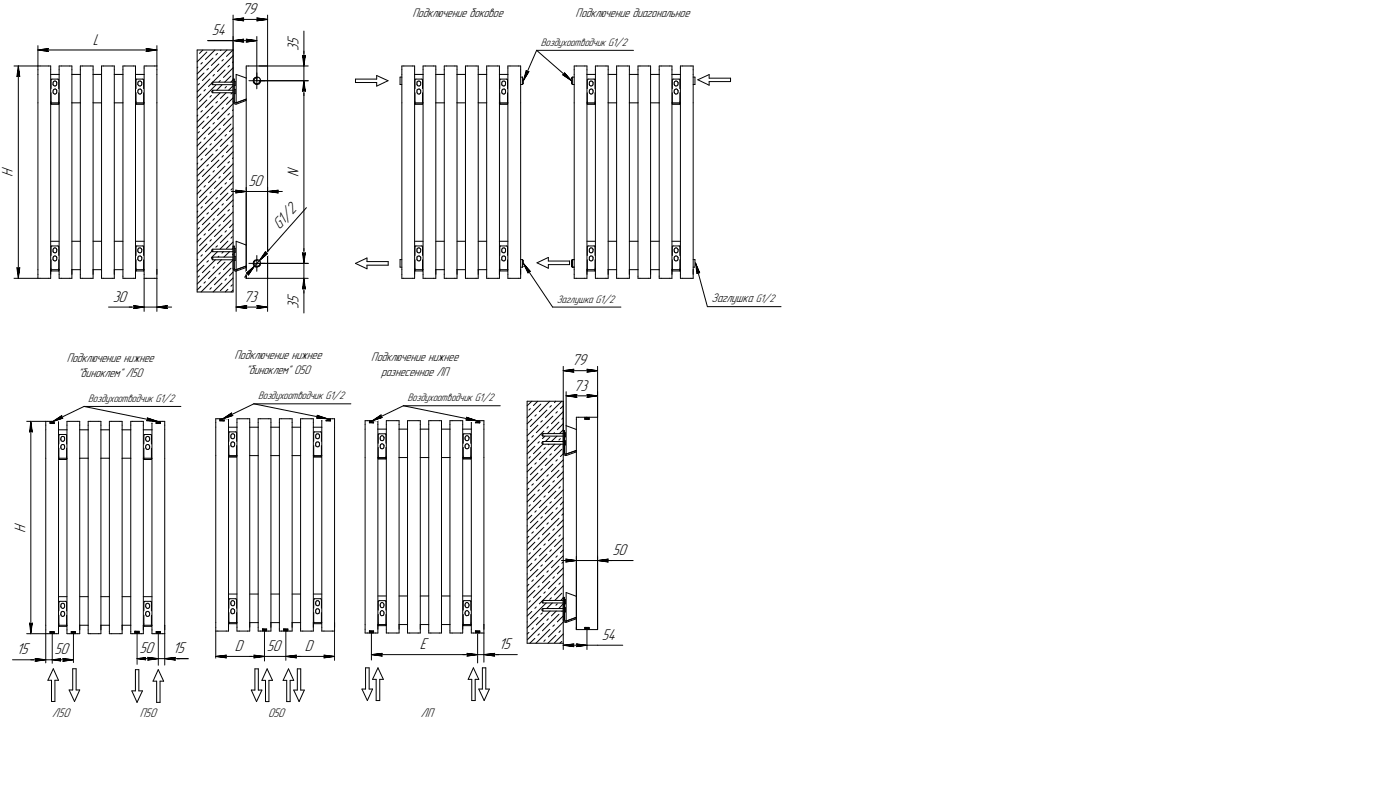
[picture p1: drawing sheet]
<svg xmlns="http://www.w3.org/2000/svg" width="660mm" height="380mm" viewBox="0 0 660 380" stroke-linecap="round" stroke-linejoin="round" font-family="sans-serif">
<defs><g id="words">
<g font-size="7.8">
<text x="114" y="7">79</text>
<text x="100" y="17">54</text>
<text x="44" y="21">L</text>
<text x="141" y="24" transform="rotate(-90 141 24)">35</text>
<text x="6" y="84" transform="rotate(-90 6 84)">H</text>
<text x="141" y="84" transform="rotate(-90 141 84)">N</text>
<text x="117" y="88">50</text>
<text x="132" y="108" transform="rotate(-48 132 108)">G1/2</text>
<text x="53" y="142">30</text>
<text x="115" y="142">73</text>
<text x="141" y="145" transform="rotate(-90 141 145)">35</text>
<text x="269" y="172">79</text>
<text x="270" y="184">73</text>
<text x="12" y="251" transform="rotate(-90 12 251)">H</text>
<text x="289" y="261">50</text>
<text x="198" y="306">E</text>
<text x="235" y="306">15</text>
<text x="284" y="301">54</text>
<text x="8" y="308">15</text>
<text x="26" y="308">50</text>
<text x="66" y="308">50</text>
<text x="81" y="308">15</text>
<text x="111" y="307">D</text>
<text x="126" y="307">50</text>
<text x="144" y="307">D</text>
</g>
<g font-size="6.2">
<text x="194" y="8">Подключение боковое</text>
<text x="271" y="8">Подключение диагональное</text>
<text x="335" y="142">Заглушка</text>
<text x="31" y="170">Подключение нижнее</text>
<text x="111" y="169">Подключение нижнее</text>
<text x="175" y="170">Подключение нижнее</text>
<text x="37" y="177">&quot;биноклем&quot; Л50</text>
<text x="116" y="176">&quot;биноклем&quot; 050</text>
<text x="180" y="177">разнесенное ЛП</text>
<text x="25" y="338">Л50</text>
<text x="66" y="338">П50</text>
<text x="126" y="338">050</text>
<text x="198" y="338">ЛП</text>
</g>
<g font-size="5.4">
<text x="255" y="22">Воздухоотводчик G1/2</text>
<text x="262" y="143">Заглушка G1/2</text>
<text x="356" y="142">G1/2</text>
<text x="42" y="189">Воздухоотводчик G1/2</text>
<text x="122" y="188">Воздухоотводчик G1/2</text>
<text x="192" y="189">Воздухоотводчик G1/2</text>
</g>
</g></defs>
<g fill="none" stroke="#000" stroke-width=".47">
<path d="M98 19h12zM110 17v7zM110 7v30zM110 19l5-1zM110 19h11zM110 19l5 1zM110 9l5 1zM110 9l5-1zM110 9h16zM114 19l1 1zM114 9l1 1zM115 18l-1 1z"/>
<path d="M115 8l-1 1zM116 18l5 1zM116 18l1 1zM116 20l5-1zM117 19l-1 1zM121 17v21zM121 10l5-1zM121 8l5 1zM121 8v1zM121 9v1zM126 7v24zM143 15v11z"/>
<path d="M7 31h11zM8 36h1zM9 31l-1 5zM9 36h.1M9 31v5zM9 31v100zM18 33v2zM18 31v2zM18 35v13zM18 22v9zM18 31h1zM18 24h5z"/>
<path d="M18 24l5-1zM18 24h56zM19 31h4zM22 24h1zM23 31h1zM23 23l-1 1zM24 33v2zM24 31v2zM24 35h4zM24 35v13zM24 38v4zM24 37h.1"/>
<path d="M24 37h3zM25 40h.1M25 39v1zM25 39h.1M25 39l1-1zM26 38h.1M26 38h1zM27 38v1zM27 39v1zM27 40h.1M27 39h.1M28 37h.1"/>
<path d="M28 38h.1M28 38v4zM28 31h1zM28 33v2zM28 31v2zM28 35v13zM29 31h4zM33 31h1zM34 33v2zM34 31v2zM34 35h4zM34 35v13z"/>
<path d="M38 31h1zM38 33v2zM38 31v2zM38 35v13zM39 31h4zM43 31h1zM44 33v2zM44 31v2zM44 35h4zM44 35v13zM48 33v2zM48 31v2z"/>
<path d="M48 35v13zM48 31h1zM49 31h4zM53 31h1zM54 33v2zM54 31v2zM54 35h4zM54 35v13zM58 31h1zM58 31v2zM58 33v2zM58 35v13z"/>
<path d="M59 31h4zM63 31h1zM64 31v2zM64 33v2zM64 35h4zM64 35v13zM64 38v4zM64 37h.1M64 37h3zM65 40h.1M65 39v1zM65 39l1-1z"/>
<path d="M65 39h.1M66 38h.1M66 38h1zM67 38v1zM67 39v1zM67 40h.1M67 39h.1M68 37h.1M68 38h.1M68 38v4zM68 31h1zM68 32v3z"/>
<path d="M68 31v1zM68 35v13zM69 31h4zM69 23v1zM69 24h5zM69 23l5 1zM69 24h.1M73 31h1zM74 33v2zM74 31v2zM74 35v13zM74 22v9z"/>
<path d="M93 24h17zM93 24v113zM93 38l3-4zM93 32h.1M93 35l7-8zM94 25l2-1zM95 30v-1zM95 38l8-8zM97 28l4-4zM97 33l1-1zM97 24l-4 5zM99 37l-6 6z"/>
<path d="M100 31l7-7zM100 39v1zM100 40h.1M100 39h10zM100 40h10zM100 39h.1M101 35l-1 1zM102 26v-1zM103 39l1-1zM104 24h.1M105 29v-1zM105 40l-3 3z"/>
<path d="M105 36l5-4zM106 39l3-3zM107 27l3-3zM107 32l1-1zM109 39l1-1zM109 29h1zM110 26l-8 8zM110 38v10zM110 37h.1M110 37v1zM110 24v113zM110 38h1z"/>
<path d="M111 38v2zM111 35v13zM111 35l5 2zM116 32v5zM116 37v10zM116 31v1zM116 31h1zM117 31h9zM117 38h4zM119 38v1zM119 39h1zM119 37v1z"/>
<path d="M120 38h.1M120 38v1zM120 39v1zM120 37h1zM120 37h-1zM120 37v1zM120 39h.1M120 37l1-1zM120 40h1zM120 39h1zM121 37h.1M121 36h.1"/>
<path d="M121 38h4zM121 38v4zM121 34v4zM121 39h1zM121 40h1zM121 36l1 1zM122 38h23zM122 31h23zM122 37h1zM122 39h.1M122 38v1zM123 39l-1 1z"/>
<path d="M123 37v1zM123 38v1zM123 38h.1M126 31v100zM142 26l1 5zM142 26l1 1zM143 38l1 5zM143 27l1-1zM143 38l-1 5zM143 26v5zM143 38v86zM143 38v7z"/>
<path d="M143 24v7zM143 31v7zM144 26l-1 5zM167 39h10zM167 37v2zM167 37h10zM177 36v1zM177 36l6 2zM177 39v2zM188 40h1zM188 36v4zM188 36h1z"/>
<path d="M189 31h1zM189 33v2zM189 31v2zM189 35v13zM190 31h4zM194 31h1zM195 33v2zM195 31v2zM195 35h4zM195 35v13zM195 38v4zM196 37h.1"/>
<path d="M196 37h3zM196 40h1zM196 40h.1M196 39v1zM197 39v-1zM197 39h-1zM197 38h1zM198 38h.1M198 38v1zM198 39v1zM198 40h.1M198 39h.1"/>
<path d="M199 37h.1M199 38h.1M199 38v4zM199 33v2zM199 31v2zM199 35v13zM199 31h1zM200 31h4zM204 31h1zM205 33v2zM205 31v2zM205 35h4z"/>
<path d="M205 35v13zM209 33v2zM209 31v2zM209 35v13zM209 31h1zM210 31h4zM214 31h1zM215 33v2zM215 31v2zM215 35h4zM215 35v13zM219 33v2z"/>
<path d="M219 31v2zM219 35v13zM219 31h1zM220 31h4zM224 31h1zM225 33v2zM225 31v2zM225 35h4zM225 35v13zM229 31v2zM229 33v2zM229 35v13z"/>
<path d="M229 31h1zM230 31h4zM234 31h1zM235 31v2zM235 33v2zM235 35h4zM235 35v13zM235 38v4zM236 37h.1M236 37h3zM236 40h.1M236 39v1z"/>
<path d="M236 40h1zM237 39h-1zM237 39v-1zM237 38h1zM238 38h.1M238 38v1zM238 39v1zM238 40h.1M238 39h.1M239 37h.1M239 38h.1M239 38v4z"/>
<path d="M239 32v3zM239 31v1zM239 35v13zM239 31h1zM240 31h4zM244 31h1zM245 33v2zM245 31v2zM245 35v13zM245 36h1zM245 40h1zM246 36l1 1z"/>
<path d="M246 36v4zM247 37v2zM247 39l-1 1zM248 33v1zM248 33l-1 5zM248 34h1zM249 34l-2 4zM253 24l-6 14zM253 24l16 14zM253 24h45zM265 35h1zM265 35l4 3z"/>
<path d="M266 34l3 4zM266 34v1zM269 37l1-1zM269 37v2zM269 39l1 1zM270 40h1zM270 36v4zM270 36h1zM271 33v2zM271 31v2zM271 35v13zM271 31h1z"/>
<path d="M272 31h4zM276 31h1zM277 33v2zM277 31v2zM277 35h4zM277 35v13zM277 38v4zM277 37h.1M277 37h3zM278 40h.1M278 39v1zM278 39h.1"/>
<path d="M278 39v-1zM278 38h1zM279 38h.1M279 38v1zM279 39v1zM279 40h.1M279 39h.1M280 37h.1M280 38h.1M280 38v4zM281 33v2zM281 31v2z"/>
<path d="M281 35v13zM281 31h1zM282 31h3zM285 31h2zM287 33v2zM287 31v2zM287 35h3zM287 35v13zM290 33v2zM290 31v2zM290 35v13zM290 31h2z"/>
<path d="M292 31h3zM295 31h2zM297 33v2zM297 31v2zM297 35h4zM297 35v13zM301 31h.1M301 33v2zM301 31v2zM301 35v13zM301 31h5zM306 31h.1"/>
<path d="M306 33v2zM306 31v2zM306 35h5zM306 35v13zM311 31h.1M311 31v2zM311 33v2zM311 35v13zM311 31h5zM316 31h1zM317 31v2zM317 33v2z"/>
<path d="M317 35h4zM317 35v13zM317 38v4zM317 37h.1M317 37h3zM318 40h.1M318 39v1zM318 39v-1zM318 39h.1M318 38h1zM319 38h.1M319 38v1z"/>
<path d="M319 39v1zM319 40h.1M319 39h.1M320 37h.1M320 38h.1M320 38v4zM321 32v3zM321 31v1zM321 35v13zM321 31h1zM322 31h4zM326 31h1z"/>
<path d="M327 40h.1M327 33v2zM327 31v2zM327 35v13zM327 36h.1M327 36v4zM329 38l5 2zM329 38l5-3zM334 38h10zM334 38v2zM334 35v2zM334 37h10z"/>
<path d="M344 37v1zM18 48v79zM24 48v79zM24 48h4zM24 49h4zM24 48v1zM24 44v4zM25 43h.1M25 43v1zM25 42v1zM25 42h1zM25 44h1z"/>
<path d="M25 40h1zM26 42h.1M26 44h.1M26 40h.1M26 42h1zM26 44h1zM26 40h1zM27 42v1zM27 43v1zM27 43h.1M28 48v1zM28 44v4z"/>
<path d="M28 48v79zM34 48v79zM34 48h4zM38 48v79zM44 48v79zM44 48h4zM48 48v79zM54 48v79zM54 48h4zM58 48v79zM64 48v79zM64 48h4z"/>
<path d="M64 48v1zM64 44v4zM64 49h4zM65 43h.1M65 43v1zM65 42h1zM65 42v1zM65 44h1zM65 40h1zM66 42h.1M66 44h.1M66 40h.1"/>
<path d="M66 42h1zM66 44h1zM66 40h1zM67 42v1zM67 43v1zM67 43h.1M68 48v1zM68 44v4zM68 48v79zM74 48v79zM93 57l7-7zM93 46l2-2z"/>
<path d="M93 40l1-1zM93 54v1zM95 53v-1zM96 43l1-1zM97 51l7-7zM97 56l1-1zM97 47l-4 5zM98 41l8-8zM100 54l7-8zM100 45l-1 1zM100 43h.1M100 43v1z"/>
<path d="M100 43h10zM100 44h10zM100 58h1zM102 49v-1zM102 40l-8 8zM104 46l3-2zM105 51h.1M105 59l5-4zM107 41h-1zM107 49l3-3zM107 54h1zM108 43l2-3z"/>
<path d="M109 44h.1M109 52h1zM110 48h.1M110 49l-8 7zM110 48v1zM110 49h1zM110 48h1zM110 42h1zM110 40h1zM110 44h1zM111 48h.1M111 49h.1"/>
<path d="M111 42v2zM111 48l5-1zM111 49l5-2zM116 47h.1M116 47v68zM142 43h1zM143 43h1zM177 41l6-3zM189 48v79zM195 48v79zM195 48h4zM195 48v1z"/>
<path d="M195 44v4zM195 49h4zM196 43l1 1zM196 43h.1M197 42h.1M197 42l-1 1zM197 44h.1M197 40h.1M197 44h1zM197 40h1zM197 42h1zM198 42h.1"/>
<path d="M198 44h.1M198 42v1zM198 43v1zM198 43h.1M199 48v1zM199 44v4zM199 48v79zM205 48v79zM205 48h4zM209 48v79zM215 48v79zM215 48h4z"/>
<path d="M219 48v79zM225 48v79zM225 48h4zM229 48v79zM235 48v79zM235 48h4zM235 48v1zM235 44v4zM235 49h4zM236 43h.1M236 43l1 1zM237 42l-1 1z"/>
<path d="M237 42h.1M237 44h.1M237 40h.1M237 42h1zM237 44h1zM237 40h1zM238 42h.1M238 44h.1M238 42v1zM238 43v1zM238 43h.1M239 48v1z"/>
<path d="M239 44v4zM239 48v79zM245 48v79zM271 48v79zM277 48v79zM277 48h4zM277 49h3zM277 48v1zM277 44v4zM278 43h.1M278 43v1zM278 42v1z"/>
<path d="M278 42h.1M278 44h.1M278 42h1zM278 44h1zM278 40h1zM279 44h.1M279 42h.1M279 42v1zM279 43v1zM279 43h.1M280 48v1zM280 44v4z"/>
<path d="M281 48v79zM287 48v79zM287 48h3zM290 48v79zM297 48v79zM297 48h4zM301 48v79zM306 48v79zM306 48h5zM311 48v79zM317 48v79zM317 48h4z"/>
<path d="M317 48v1zM317 44v4zM317 49h3zM318 43h.1M318 43v1zM318 42h.1M318 42v1zM318 44h.1M318 44h1zM318 40h1zM318 42h1zM319 42h.1"/>
<path d="M319 44h.1M319 42v1zM319 43v1zM319 43h.1M320 48v1zM320 44v4zM321 48v79zM327 48v79zM93 66l6-6zM93 60l3-3zM93 74l4-4zM93 63l1-1z"/>
<path d="M93 77h.1M95 67l-2 2zM95 75h.1M95 61l8-8zM97 65l-1 1zM97 73l8-7zM97 78h1zM98 63l8-7zM99 68h1zM100 76l7-8zM101 66l8-8zM102 71v-1z"/>
<path d="M102 63l-8 7zM102 79l8-7zM103 61h1zM104 69l6-6zM105 73v1zM107 63l-1 1zM107 77l1-1zM109 67v-1zM109 75l1-1zM110 60l-2 2zM110 69l-3 3zM110 77l-5 5z"/>
<path d="M93 88l6-6zM93 83l3-3zM93 80l7-7zM93 85h1zM93 99v1zM95 89l-2 2zM95 83l8-8zM95 97v1zM97 87l-1 1zM97 96l8-8zM97 92l-4 5zM98 86l8-8z"/>
<path d="M99 91l1-1zM100 99l7-8zM100 81l1-1zM101 89l8-8zM102 94v-1zM102 85l-8 8zM104 92l6-6zM104 83l-1 1zM105 97v-1zM106 87l1-1zM107 99h1zM109 89h.1"/>
<path d="M109 90h7zM109 97h1zM110 83l-2 2zM110 91l-3 3zM111 90h5zM111 90h1zM111 91l5-1zM112 90l-1 1zM116 88v43zM116 90h10zM126 88v43zM126 90h5z"/>
<path d="M126 90l5 1zM126 90h7zM131 90v1zM131 90h.1M144 98l-22 25zM24 114h4zM24 116v4zM24 116h.1M24 116h3zM25 118h.1M25 118v1zM25 117v1z"/>
<path d="M25 117h1zM25 119h1zM26 117h.1M26 119h.1M26 117h1zM26 119h1zM27 117v1zM27 118h.1M27 118v1zM28 116h.1M28 116v4zM34 114h4z"/>
<path d="M44 114h4zM54 114h4zM64 114h4zM64 116v4zM64 116h.1M64 116h3zM65 118h.1M65 118v1zM65 117h1zM65 117v1zM65 119h1zM66 117h.1"/>
<path d="M66 119h.1M66 117h1zM66 119h1zM67 117v1zM67 118h.1M67 118v1zM68 116h.1M68 116v4zM93 105l3-3zM93 114l2-2zM93 103l7-8zM93 108l1-1z"/>
<path d="M95 106l8-8zM96 111l1-1zM97 119l8-8zM97 101l1-1zM97 115l-4 5zM98 109l8-8zM99 105l-6 6zM99 114l1-1zM100 118h.1M100 118v1zM100 118v-1zM100 118l-7 7z"/>
<path d="M100 117h10zM100 119h10zM100 117v2zM101 103l-1 1zM101 111l8-7zM102 116h.1M102 108l-8 8zM102 102l8-8zM103 107l1-1zM104 114l6-6zM105 119h.1M105 104l5-4z"/>
<path d="M106 109h1zM107 117l3-3zM107 114l-3 3zM109 111v1zM109 120h1zM110 105l-2 2zM110 117h-1zM110 116v10zM110 116h.1M110 117h1zM110 119h1zM111 117v2z"/>
<path d="M111 114v13zM111 114l5 1zM116 115v10zM125 119l-3 4zM125 119h.1M125 119h1zM127 118l-5 5zM142 119l1 1zM142 119l1 5zM143 120l1-1zM143 117v7zM144 119l-1 5z"/>
<path d="M195 114h4zM195 116v4zM196 116h.1M196 116h3zM196 118l1 1zM196 118h.1M197 117h.1M197 117l-1 1zM197 119h.1M197 119h1zM197 117h1zM198 117h.1"/>
<path d="M198 119h.1M198 117v1zM198 118h.1M198 118v1zM199 116h.1M199 116v4zM205 114h4zM215 114h4zM225 114h4zM235 114h4zM235 116v4zM236 116h.1"/>
<path d="M236 116h3zM236 118h.1M236 118l1 1zM237 117l-1 1zM237 117h.1M237 119h.1M237 117h1zM237 119h1zM238 117h.1M238 119h.1M238 117v1zM238 118h.1"/>
<path d="M238 118v1zM239 116h.1M239 116v4zM277 114h4zM277 116v4zM277 116h.1M277 116h3zM278 118h.1M278 118v1zM278 117v1zM278 117h.1M278 119h.1"/>
<path d="M278 117h1zM278 119h1zM279 119h.1M279 117h.1M279 117v1zM279 118h.1M279 118v1zM280 116h.1M280 116v4zM287 114h3zM297 114h4zM306 114h5z"/>
<path d="M317 114h4zM317 116v4zM317 116h.1M317 116h3zM318 118h.1M318 118v1zM318 117h.1M318 117v1zM318 119h.1M318 119h1zM318 117h1zM319 117h.1"/>
<path d="M319 119h.1M319 117v1zM319 118h.1M319 118v1zM320 116h.1M320 116v4zM7 131h11zM8 126l1 1zM8 126l1 5zM9 127v-1zM9 126v5zM18 127v2z"/>
<path d="M18 131h1zM18 129v2zM19 131h4zM23 131h1zM24 127v2zM24 127v4zM24 127h4zM24 128h4zM24 126v2zM24 122v4zM24 127v1zM25 122h.1"/>
<path d="M25 121v1zM25 122v1zM25 121h.1M25 121h1zM25 123h1zM26 121h.1M26 123h.1M26 121h1zM26 123h1zM27 121h.1M27 122v1zM27 121v1z"/>
<path d="M28 126v2zM28 122v4zM28 127v1zM28 131h1zM28 129v2zM28 127v2zM29 131h4zM33 131h1zM34 127v4zM34 127v2zM34 127h4zM38 127v2z"/>
<path d="M38 131h1zM38 129v2zM39 131h4zM43 131h1zM44 127v2zM44 127v4zM44 127h4zM48 127v3zM48 131h1zM48 130v1zM49 131h4zM53 131h1z"/>
<path d="M54 127v2zM54 127v4zM54 127h4zM58 127v3zM58 131h1zM58 130v1zM59 131h4zM63 131h1zM64 127v2zM64 127v4zM64 127h4zM64 126v2z"/>
<path d="M64 122v4zM64 127v1zM64 128h4zM65 122h.1M65 121v1zM65 122v1zM65 121h1zM65 121h.1M65 123h1zM66 121h.1M66 123h.1M66 121h1z"/>
<path d="M66 123h1zM67 121h.1M67 122v1zM67 121v1zM68 126v2zM68 122v4zM68 127v1zM68 127v2zM68 131h1zM68 129v2zM68 131v16zM69 131h4z"/>
<path d="M73 131h1zM74 127v2zM74 127v4zM74 131v16zM93 137h17zM93 128l3-3zM93 122h.1M93 137l2-2zM93 131l1-1zM95 121v-1zM95 137l7-6zM95 128l6-6z"/>
<path d="M96 133h1zM97 123h1zM98 131l8-8zM99 128l-6 6zM100 121l2-2zM100 135l-1 1zM100 121v1zM100 122h.1M100 121h10zM100 122h10zM100 121h.1M100 137l5-4z"/>
<path d="M101 126h-1zM101 134l8-8zM102 124l2-2zM103 121h.1M103 129l1-1zM104 137l6-6zM105 127l5-5zM105 121l3-2zM106 137l1-1zM107 131l-1 1zM109 135v-1zM109 137h1z"/>
<path d="M110 128l-2 2zM110 127h.1M110 127l1 1zM110 126l1 1zM110 121h1zM110 123h1zM111 127h.1M111 128h.1M111 121v2zM111 127l5-2zM111 127v20zM111 128l5-2z"/>
<path d="M116 125v1zM116 125v6zM116 131h1zM116 130v1zM116 129h1zM116 129l4-4zM117 129v1zM117 131h9zM117 124h4zM119 124v1zM119 125h1zM119 123v1z"/>
<path d="M120 124h.1M120 124v1zM120 125v1zM120 125l-3 5zM120 125l-5 6zM120 123h1zM120 123h-1zM120 123v1zM120 125h.1M120 123l1-1zM120 126h1zM120 125h1z"/>
<path d="M121 123h.1M121 122h.1M121 124h4zM121 124v4zM121 120v4zM121 125h1zM121 126l1-1zM121 122l1 1zM122 125h1zM122 124h23zM122 123h1zM122 123l-2 2z"/>
<path d="M122 123l4-4zM122 125h.1M122 124v1zM123 123v1zM123 124v1zM123 124h.1M126 131h19zM126 131v16zM142 136h1zM143 131l1 5zM143 131v5zM143 136v11z"/>
<path d="M143 131l-1 5zM143 136h1zM143 131v7zM143 124v7zM167 124l6 3zM167 124l6-3zM173 125h10zM173 125v2zM173 121v2zM173 123h10zM183 123v2zM188 126h1z"/>
<path d="M188 122v4zM188 122h1zM189 127v2zM189 131h1zM189 129v2zM190 131h4zM194 131h1zM195 127v2zM195 127v4zM195 127h4zM195 126v2zM195 122v4z"/>
<path d="M195 127v1zM195 128h4zM196 122l1 1zM196 122h.1M196 121v1zM197 121h.1M197 121h-1zM197 123h.1M197 123h1zM197 121h1zM198 121h.1M198 123h.1"/>
<path d="M198 122v1zM198 121v1zM199 126v2zM199 122v4zM199 127v1zM199 131h1zM199 129v2zM199 127v2zM200 131h4zM204 131h1zM205 127v4zM205 127v2z"/>
<path d="M205 127h4zM209 127v2zM209 131h1zM209 129v2zM210 131h4zM214 131h1zM215 127v2zM215 127v4zM215 127h4zM219 127v3zM219 131h1zM219 130v1z"/>
<path d="M220 131h4zM224 131h1zM225 127v2zM225 127v4zM225 127h4zM229 127v3zM229 131h1zM229 130v1zM230 131h4zM234 131h1zM235 127v2zM235 127v4z"/>
<path d="M235 127h4zM235 126v2zM235 122v4zM235 127v1zM235 128h4zM236 122h.1M236 121v1zM236 122l1 1zM237 121h-1zM237 121h.1M237 123h.1M237 121h1z"/>
<path d="M237 123h1zM238 121h.1M238 123h.1M238 122v1zM238 121v1zM239 126v2zM239 122v4zM239 127v1zM239 127v2zM239 131h1zM239 129v2zM240 131h4z"/>
<path d="M244 131h1zM245 127v2zM245 127v4zM245 122h1zM245 126h1zM246 122l1 1zM246 122v4zM247 124l2 5zM247 124l13 21zM247 123v2zM247 125l-1 1zM247 124l3 4z"/>
<path d="M249 128v1zM249 128h1zM253 124l5 2zM253 124l5-3zM258 125v1zM258 121v2zM258 123h10zM258 125h10zM268 123v2zM269 125l1 1zM269 123v2zM269 123l1-1z"/>
<path d="M270 126h1zM270 122l-1 1zM270 122v4zM270 122h1zM271 127v2zM271 131h1zM271 129v2zM272 131h4zM276 131h1zM277 127v2zM277 127v4zM277 127h4z"/>
<path d="M277 128h3zM277 126v2zM277 122v4zM277 127v1zM278 122h.1M278 121v1zM278 122v1zM278 121h.1M278 123h.1M278 121h1zM278 123h1zM279 123h.1"/>
<path d="M279 121h.1M279 122v1zM279 121v1zM280 126v2zM280 122v4zM280 127v1zM281 131h1zM281 129v2zM281 127v2zM282 131h3zM285 131h2zM287 127v4z"/>
<path d="M287 127v2zM287 127h3zM290 127v2zM290 131h2zM290 129v2zM292 131h3zM295 131h2zM297 127v2zM297 127v4zM297 127h4zM301 127v3zM301 131h.1"/>
<path d="M301 130v1zM301 131h5zM306 131h.1M306 127v2zM306 127v4zM306 127h5zM311 127v3zM311 131h.1M311 130v1zM311 131h5zM316 131h1zM317 127v2z"/>
<path d="M317 127v4zM317 127h4zM317 126v2zM317 122v4zM317 127v1zM317 128h3zM318 122h.1M318 121v1zM318 122v1zM318 121h.1M318 123h.1M318 123h1z"/>
<path d="M318 121h1zM319 121h.1M319 123h.1M319 122v1zM319 121v1zM320 126v2zM320 122v4zM320 127v1zM321 127v2zM321 131h1zM321 129v2zM322 131h4z"/>
<path d="M326 131h1zM327 126h.1M327 127v2zM327 127v4zM327 122h.1M327 122v4zM328 124v5zM328 124l5 20zM328 124l2 4zM329 128l-1 1zM329 128h1zM51 145h12z"/>
<path d="M61 145h7zM63 145h5zM63 144l5 1zM63 144v1zM63 145h.1M68 145h6zM74 145h5zM74 145h7zM74 145l5-1zM78 145h1zM79 144l-1 1zM111 145h5z"/>
<path d="M111 145l5-1zM111 145h15zM116 145h.1M116 144v1zM121 145h5zM121 144l5 1zM121 144v1zM121 145h.1M260 145h33zM333 144h35zM265 173v30zM265 175l5-1z"/>
<path d="M265 175h17zM265 175h5zM270 175h.1M270 174v1zM277 174l5 1zM277 175h5zM277 174v1zM277 175h.1M282 173v23zM13 198h9zM15 198v5zM15 198v100z"/>
<path d="M15 198l-1 5zM22 198v2zM22 198h1zM23 198h4zM24 198v1zM24 199h2zM24 198l2 1zM25 199l4-3zM25 199l5-2zM25 199l15-8zM26 198v1zM27 198h1z"/>
<path d="M28 198v2zM29 197h1zM29 196v1zM32 198v2zM32 198h1zM33 198h4zM37 198h1zM38 198v2zM40 191l34 7zM40 191h45zM42 198v2zM42 198h1z"/>
<path d="M43 198h4zM47 198h1zM48 198v2zM52 198v2zM52 198h1zM53 198h4zM57 198h1zM58 198v2zM62 198h1zM62 198v2zM63 198h4zM67 198h1z"/>
<path d="M68 198v2zM69 198h5zM69 198l1-1zM69 197l5 1zM69 197h1zM72 198h1zM72 199v3zM72 198v1zM73 198h4zM74 198v1zM74 199h2zM74 198l2 1z"/>
<path d="M76 198v1zM77 198h1zM78 198v2zM102 199v2zM102 197v2zM102 197h1zM103 197h4zM104 197v1zM104 198h2zM104 197l2 1zM104 197h2zM105 197l5-1z"/>
<path d="M105 197l4-3zM105 197l15-7zM106 197v1zM107 197h1zM108 199v2zM108 197v2zM109 195l1 1zM109 194v1zM112 199v2zM112 197v2zM112 197h1zM113 197h4z"/>
<path d="M117 197h1zM118 199v2zM118 197v2zM120 190l34 7zM120 190h45zM122 199v2zM122 197v2zM122 197h1zM123 197h4zM127 197h1zM128 199v2zM128 197v2z"/>
<path d="M132 197h1zM132 199v2zM132 197v2zM133 197h4zM137 197h1zM138 199v2zM138 197v2zM142 197v2zM142 199v2zM142 197h1zM143 197h4zM147 197h1z"/>
<path d="M148 197v2zM148 199v2zM149 197h5zM149 197l1-1zM149 196l5 1zM149 196h1zM152 198v3zM152 197v1zM152 197h1zM153 197h4zM154 197v1zM154 198h2z"/>
<path d="M154 197l2 1zM154 197h2zM156 197v1zM157 197h1zM158 199v2zM158 197v2zM172 200v2zM172 198v2zM172 198h1zM173 198h4zM174 198v1zM174 199h2z"/>
<path d="M174 198l2 1zM174 198h2zM175 198h1zM175 198l15-7zM175 198l5-3zM175 198l5-1zM176 198v1zM177 198h1zM178 200v2zM178 198v2zM179 196l1 1zM180 195l-1 1z"/>
<path d="M182 200v2zM182 198v2zM182 198h1zM183 198h4zM187 198h1zM188 200v2zM188 198v2zM190 191l35 7zM190 191h46zM192 200v2zM192 198v2zM192 198h1z"/>
<path d="M193 198h4zM197 198h1zM198 200v2zM198 198v2zM202 200v2zM202 198v2zM202 198h1zM203 198h4zM207 198h1zM208 200v2zM208 198v2zM212 198v2z"/>
<path d="M212 200v2zM212 198h1zM213 198h4zM217 198h1zM218 198v2zM218 200v2zM220 198v-1zM220 198h5zM220 196v1zM220 196l5 2zM222 199v3zM222 198v1z"/>
<path d="M222 198h1zM223 198h4zM224 198v1zM224 199h2zM224 198l2 1zM224 198h2zM225 198h1zM226 198v1zM227 198h1zM228 200v2zM228 198v2zM248 189h17z"/>
<path d="M248 189v114zM248 197l7-7zM248 191l3-2zM248 200l3-3zM249 193l1-1zM251 191l2-2zM252 196l1-1zM254 194l5-5zM255 199l1-1zM257 197l8-8zM259 192l1-1zM262 189l-1 1z"/>
<path d="M262 195l1-1zM264 192l1-1zM265 197h.1M265 189v114zM265 194l-5 6zM267 184v16zM267 186h5zM267 186h15zM267 186l5 1zM271 186l1 1zM272 198v4zM272 196v2z"/>
<path d="M272 196h1zM272 186h-1zM273 196h9zM276 196v2zM276 198h2zM276 197l2 1zM276 197h2zM276 196l2 1zM277 186h5zM277 187l5-1zM277 186h.1M277 186v1z"/>
<path d="M278 196v2zM282 196v100zM282 184v12zM14 203h1zM15 203h.1M22 200v2zM22 216v78zM22 202v14zM28 200v2zM28 216v78zM28 216h4zM28 202h4z"/>
<path d="M28 202v14zM28 215v1zM28 211v4zM28 205v4zM28 216h.1M28 216h3zM28 205h.1M28 205h3zM29 211h.1M29 207v1zM29 207h.1M29 210v1z"/>
<path d="M29 206v1zM29 210v-1zM29 206h.1M29 211v1zM29 208h.1M29 210h.1M29 209h1zM29 206h1zM29 212h1zM29 208h1zM30 209v1zM30 206h.1"/>
<path d="M30 212v-1zM30 208v-1zM30 210h.1M30 211h.1M30 206v1zM30 207h.1M30 210v1zM31 205h.1M31 215v1zM31 211v4zM31 205v4zM31 216h.1"/>
<path d="M32 200v2zM32 216v78zM32 202v14zM38 200v2zM38 216v78zM38 202h4zM38 202v14zM38 216h4zM42 200v2zM42 216v78zM42 202v14zM48 200v2z"/>
<path d="M48 216v78zM48 202h4zM48 202v14zM48 216h4zM52 200v2zM52 216v78zM52 202v14zM58 200v2zM58 216v78zM58 202h4zM58 202v14zM58 216h4z"/>
<path d="M62 200v2zM62 216v78zM62 202v14zM68 200v2zM68 216v78zM68 202h4zM68 202v14zM68 216h4zM68 215v1zM68 211v4zM68 205v4zM68 216h3z"/>
<path d="M68 216h.1M68 205h.1M68 205h3zM69 211h.1M69 207v1zM69 207h.1M69 210v1zM69 206v1zM69 210v-1zM69 206h.1M69 210h.1M69 211v1z"/>
<path d="M69 208h.1M69 212h1zM69 208h1zM69 209h1zM69 206h1zM70 209v1zM70 206h.1M70 212v-1zM70 208v-1zM70 210h.1M70 211h.1M70 206v1z"/>
<path d="M70 207h.1M70 210v1zM71 205h.1M71 215v1zM71 211v4zM71 205v4zM71 216h.1M72 216v78zM72 202v14zM78 200v2zM78 216v78zM78 202v14z"/>
<path d="M102 215v78zM102 201v14zM108 215v78zM108 215h4zM108 201h4zM108 201v14zM108 214v1zM108 210v4zM108 204v4zM108 215h.1M108 215h3zM108 203h.1"/>
<path d="M108 203h3zM109 210h.1M109 206h.1M109 209v1zM109 205v1zM109 208h.1M109 205v-1zM109 206v1zM109 208v1zM109 205h.1M109 210h1zM109 207h1z"/>
<path d="M109 208h1zM109 204h1zM110 208h.1M110 204v1zM110 210h.1M110 207v-1zM110 208l1 1zM110 205h1zM111 210h-1zM111 205v1zM111 206h-1zM111 209h.1"/>
<path d="M111 205h.1M111 209v1zM111 203h.1M111 204h.1M111 214v1zM111 210v4zM111 204v4zM111 215h.1M112 215v78zM112 201v14zM118 215v78zM118 201h4z"/>
<path d="M118 201v14zM118 215h4zM122 215v78zM122 201v14zM128 215v78zM128 201h4zM128 201v14zM128 215h4zM132 215v78zM132 201v14zM138 215v78zM138 201h4z"/>
<path d="M138 201v14zM138 215h4zM142 215v78zM142 201v14zM148 215v78zM148 201h4zM148 201v14zM148 215h4zM148 214v1zM148 210v4zM148 204v4zM148 215h3z"/>
<path d="M148 215h.1M148 203h.1M148 203h3zM149 210h.1M149 206h.1M149 209v1zM149 205v1zM149 208h.1M149 205v-1zM149 206v1zM149 208v1zM149 205h.1"/>
<path d="M149 208h1zM149 204h1zM149 210h1zM149 207h1zM150 208h.1M150 204v1zM150 210h.1M150 207v-1zM150 208v1zM150 205h.1M150 205v1zM150 206h.1"/>
<path d="M150 209h.1M150 209v1zM151 203h.1M151 204h.1M151 214v1zM151 210v4zM151 204v4zM151 215h.1M152 215v78zM152 201v14zM158 215v78zM158 201v14z"/>
<path d="M172 215v79zM172 202v13zM178 215v79zM178 215h4zM178 202h4zM178 202v13zM178 215v1zM178 211v4zM178 205v4zM178 216h4zM179 204h.1M178 204h.1"/>
<path d="M179 204h2zM179 211h.1M179 207h.1M179 210h.1M179 206v1zM179 209v1zM179 206h.1M179 209h1zM179 206l1-1zM179 211h1zM179 207l1 1zM180 209h.1"/>
<path d="M180 205h.1M180 211h.1M180 208h.1M180 209h1zM180 205h1zM180 211h1zM180 208l1-1zM181 209v1zM181 205v1zM181 210v1zM181 206v1zM181 207h.1"/>
<path d="M181 210h.1M181 206h.1M182 204h.1M182 205h.1M182 215v1zM182 211v4zM182 205v4zM182 215v79zM182 202v13zM188 215v79zM188 202h4zM188 202v13z"/>
<path d="M188 215h4zM192 215v79zM192 202v13zM198 215v79zM198 202h4zM198 202v13zM198 215h4zM202 215v79zM202 202v13zM208 215v79zM208 202h4zM208 202v13z"/>
<path d="M208 215h4zM212 215v79zM212 202v13zM218 215v79zM218 202h4zM218 202v13zM218 215h4zM218 216h4zM218 215v1zM218 211v4zM218 205v4zM219 204h.1"/>
<path d="M218 204h.1M219 204h2zM219 211h.1M219 207h.1M219 210h.1M219 206v1zM219 209v1zM219 206h.1M219 209h1zM219 206l1-1zM219 211h1zM219 207l1 1z"/>
<path d="M220 209h.1M220 205h.1M220 211h.1M220 208h.1M220 211h1zM220 208l1-1zM220 209h1zM220 205h1zM221 209v1zM221 205v1zM221 210v1zM221 206v1z"/>
<path d="M221 207h.1M221 210h.1M221 206h.1M222 204h.1M222 205h.1M222 215v1zM222 211v4zM222 205v4zM222 215v79zM222 202v13zM228 215v79zM228 202v13z"/>
<path d="M248 219l7-6zM248 214l4-4zM248 208l1-1zM248 202h.1M248 205l5-5zM248 211l8-8zM250 201l8-8zM250 215l-1 1zM251 206v-1zM251 214l5-5zM252 219l1-1zM253 204l7-8z"/>
<path d="M253 209l1-1zM255 205h.1M255 205h1zM255 208v1zM255 209h1zM255 205l1-1zM256 207l1-2zM256 204h9zM256 208h9zM256 205h9zM256 204v1zM256 209h9z"/>
<path d="M256 208h-1zM256 208v1zM257 211l-1 1zM257 219l8-7zM258 204l5-5zM258 209h.1M258 201v1zM259 206l-2 2zM259 214h1zM260 208l2-3zM261 204h.1M261 212l3-3z"/>
<path d="M261 209l-7 7zM262 217l1-1zM263 202l2-2zM263 207h1zM264 204l1-2zM265 214h.1M265 203v10zM265 203h1zM265 203h.1M265 214l-1 1zM265 214h1zM266 214v1z"/>
<path d="M266 203v10zM266 213h.1M266 203h.1M266 204h.1M266 208h.1M266 206h.1M266 210h.1M266 214h1zM266 215l1-1zM266 204v2zM266 208v2zM267 214h.1"/>
<path d="M267 214l5-2zM267 200v14zM267 214l4-2zM267 200l5 2zM267 214l4-1zM271 212v1zM272 212v69zM272 202v10zM248 236l4-3zM248 231l1-1zM248 225h.1M248 228l5-5z"/>
<path d="M248 222l3-2zM248 233l8-7zM249 238h1zM250 224l8-8zM251 228h.1M253 226l7-7zM253 231h1zM254 239l8-8zM255 221h1zM256 229l7-8zM256 234l1-1zM258 224h.1"/>
<path d="M258 232l7-7zM259 237l1-1zM259 228l-8 8zM260 222l5-5zM260 227l1-1zM261 235l4-4zM263 225l2-3zM263 239l-1 1zM264 229l-1 1zM265 220v-1zM265 236l-1 2zM248 259l4-4z"/>
<path d="M248 253h1zM248 242l7-6zM248 248h.1M248 251l5-6zM248 245l3-2zM248 256l8-8zM250 246l8-8zM251 251v-1zM252 241h1zM253 249l7-8zM254 253l-1 1zM255 244l1-1z"/>
<path d="M256 252l7-8zM256 257l1-1zM257 242l8-8zM258 247v-1zM258 255l7-7zM259 260l1-1zM259 251l-8 8zM260 245l5-6zM261 249l-1 1zM261 257l4-4zM263 248l2-3zM263 253l1-1z"/>
<path d="M265 243v-1zM108 280h4zM118 280h4zM128 280h4zM138 280h4zM148 280h4zM248 276l1-1zM248 265l7-7zM248 270h.1M248 273l5-5zM248 267l3-2zM248 279l8-8z"/>
<path d="M249 261l1-1zM250 269l8-8zM251 274v-1zM253 263l-1 1zM253 272l7-8zM253 277l1-1zM254 262l8-8zM255 267l1-1zM256 274l7-7zM256 279h1zM257 265l8-8zM258 269h.1"/>
<path d="M258 277l7-7zM260 267l5-5zM260 272h1zM262 262h1zM263 270l2-3zM263 275l1-1zM264 260l1-1zM265 264h7zM265 265h.1M265 279l-4 4zM265 276l-4 4zM267 263v1z"/>
<path d="M267 265l5-1zM267 263l5 1zM267 279v14zM267 279l5 2zM267 264v1zM272 262v34zM272 264h10zM282 264h5zM282 262v34zM282 264l5 1zM282 264h7zM282 264l5-1z"/>
<path d="M286 264l1 1zM287 263l-1 1zM287 264h11zM13 298h9zM14 293l1 5zM14 293l1 1zM15 294v-1zM15 293v5zM22 294v3zM22 298h1zM22 297v1zM22 299v13z"/>
<path d="M23 298h4zM24 297v1zM24 298h1zM24 297h2zM24 297l2 1zM24 298h2zM25 299v13zM26 297v1zM27 298h1zM28 294v3zM28 294v4zM28 281h4z"/>
<path d="M28 294h4zM28 294v1zM28 290v4zM28 284v4zM28 295h3zM28 283h.1M28 283h3zM29 289v1zM29 286h.1M29 289h.1M29 285v1zM29 288h.1"/>
<path d="M29 284h.1M29 290h.1M29 288v1zM29 284v1zM29 288h1zM29 284h1zM29 290h1zM29 286h1zM30 288h.1M30 284h.1M30 290h.1M30 286h.1"/>
<path d="M30 288v1zM30 284v1zM30 289v1zM30 285v1zM30 289h.1M31 283h.1M31 284h.1M31 294v1zM31 290v4zM31 284v4zM32 298h1zM32 297v1z"/>
<path d="M32 294v3zM33 298h4zM34 297h2zM34 297l2 1zM34 298h2zM34 297v1zM34 298h1zM35 299v13zM36 297v1zM37 298h1zM38 294v4zM38 294v3z"/>
<path d="M38 281h4zM38 294h4zM42 294v3zM42 298h1zM42 297v1zM43 298h4zM47 298h1zM48 294v3zM48 294v4zM48 281h4zM48 294h4zM52 294v3z"/>
<path d="M52 298h1zM52 297v1zM53 298h4zM57 298h1zM58 294v3zM58 294v4zM58 281h4zM58 294h4zM62 294v3zM62 298h1zM62 297v1zM63 298h4z"/>
<path d="M64 298h1zM64 297v1zM64 297h2zM64 297l2 1zM64 298h2zM65 298v15zM66 297v1zM67 298h1zM68 294v3zM68 294v4zM68 281h4zM68 294h4z"/>
<path d="M68 294v1zM68 290v4zM68 284v4zM68 295h3zM68 283h.1M68 283h3zM69 289v1zM69 286h.1M69 289h.1M69 285v1zM69 288h.1M69 284h.1"/>
<path d="M69 288v1zM69 284v1zM69 290h.1M69 290h1zM69 286h1zM69 288h1zM69 284h1zM70 288h.1M70 284h.1M70 290h.1M70 286h.1M70 288v1z"/>
<path d="M70 284v1zM70 289v1zM70 285v1zM70 289h.1M71 283h.1M71 284h.1M71 294v1zM71 290v4zM71 284v4zM72 294v3zM72 298h1zM72 297v1z"/>
<path d="M73 298h4zM74 298h1zM74 297h2zM74 297l2 1zM74 298h2zM74 297v1zM75 298v15zM76 297v1zM77 298h1zM78 294v3zM78 294v4zM78 298v15z"/>
<path d="M102 293v2zM102 297h1zM102 295v2zM102 297v13zM103 297h4zM107 297h1zM108 293v2zM108 293v4zM108 293h4zM108 293v1zM108 288v5zM108 282v4z"/>
<path d="M108 294h3zM108 282h.1M108 282h3zM109 288v1zM109 284v1zM109 288h.1M109 284h.1M109 287h.1M109 283h.1M109 289h.1M109 285h.1M109 287v1z"/>
<path d="M109 283v1zM109 289h1zM109 285h1zM109 287h1zM109 283h1zM110 287h.1M110 283h.1M110 289h.1M110 285h.1M110 287l1 1zM110 283l1 1zM111 288l-1 1z"/>
<path d="M111 284h.1M111 284l-1 1zM111 288h.1M111 282h.1M111 293v1zM111 288v5zM111 282v4zM112 297h1zM112 295v2zM112 293v2zM113 297h4zM117 297h1z"/>
<path d="M118 293v4zM118 293v2zM118 293h4zM122 293v2zM122 297h1zM122 295v2zM123 297h4zM124 297h1zM124 296h2zM124 296l2 1zM124 297h2zM124 296v1z"/>
<path d="M125 297v14zM126 296v1zM127 297h1zM128 293v2zM128 293v4zM128 293h4zM132 293v3zM132 297h1zM132 296v1zM133 297h4zM134 296v1zM134 297h1z"/>
<path d="M134 296h2zM134 296l2 1zM134 297h2zM135 297v14zM136 296v1zM137 297h1zM138 293v2zM138 293v4zM138 293h4zM142 293v3zM142 297h1zM142 296v1z"/>
<path d="M143 297h4zM147 297h1zM148 293v2zM148 293v4zM148 293h4zM148 293v1zM148 288v5zM148 282v4zM148 294h3zM148 282h.1M148 282h3zM149 288v1z"/>
<path d="M149 284v1zM149 288h.1M149 284h.1M149 287h.1M149 283h.1M149 289h.1M149 285h.1M149 287v1zM149 283v1zM149 287h1zM149 283h1zM149 289h1z"/>
<path d="M149 285h1zM150 287h.1M150 283h.1M150 289h.1M150 285h.1M150 287v1zM150 283v1zM150 288v1zM150 284h.1M150 284v1zM150 288h.1M151 282h.1"/>
<path d="M151 293v1zM151 288v5zM151 282v4zM152 293v2zM152 297h1zM152 295v2zM153 297h4zM157 297h1zM158 293v2zM158 293v4zM158 296v15zM172 294v2z"/>
<path d="M172 298h1zM172 296v2zM173 298h4zM174 297v1zM174 298h1zM174 297h2zM174 297l2 1zM174 298h2zM175 298v13zM176 297v1zM177 298h1zM178 294v2z"/>
<path d="M178 294v4zM178 281h4zM178 294h4zM178 293v2zM178 289v4zM178 283v4zM178 294v1zM178 295h4zM179 283h.1M178 283h.1M179 283h2zM179 289h.1"/>
<path d="M179 285h.1M179 288v1zM179 289v1zM179 285v1zM179 288h.1M179 284v1zM179 288h1zM179 284h1zM179 290h1zM179 286h1zM180 288h.1M180 284h.1"/>
<path d="M180 290h.1M180 286h.1M180 288h1zM180 284h1zM180 290h1zM180 286h1zM181 288h.1M181 284v1zM181 289v1zM181 285h.1M181 285v1zM181 288v1z"/>
<path d="M182 283h.1M182 293v2zM182 289v4zM182 283v4zM182 294v1zM182 298h1zM182 296v2zM182 294v2zM183 298h4zM187 298h1zM188 294v4zM188 294v2z"/>
<path d="M188 281h4zM188 294h4zM192 294v2zM192 298h1zM192 296v2zM193 298h4zM197 298h1zM198 294v2zM198 294v4zM198 281h4zM198 294h4zM202 294v3z"/>
<path d="M202 298h1zM202 297v1zM203 298h4zM207 298h1zM208 294v2zM208 294v4zM208 281h4zM208 294h4zM212 294v3zM212 298h1zM212 297v1zM213 298h4z"/>
<path d="M217 298h1zM218 294v2zM218 294v4zM218 281h4zM218 294h4zM218 295h4zM218 293v2zM218 289v4zM218 283v4zM218 294v1zM219 283h.1M218 283h.1"/>
<path d="M219 283h2zM219 289h.1M219 285h.1M219 288v1zM219 289v1zM219 285v1zM219 288h.1M219 284v1zM219 288h1zM219 284h1zM219 290h1zM219 286h1z"/>
<path d="M220 288h.1M220 284h.1M220 290h.1M220 286h.1M220 290h1zM220 286h1zM220 288h1zM220 284h1zM221 288h.1M221 284v1zM221 289v1zM221 285h.1"/>
<path d="M221 285v1zM221 288v1zM222 283h.1M222 293v2zM222 289v4zM222 283v4zM222 294v1zM222 294v2zM222 298h1zM222 296v2zM223 298h4zM224 298h1z"/>
<path d="M224 297v1zM224 297h2zM224 297l2 1zM224 298h2zM225 299v13zM226 297v1zM227 298h1zM228 294v2zM228 294v4zM228 298v14zM248 299l1-1zM248 287l7-6z"/>
<path d="M248 282l4-4zM248 293h.1M248 296l5-5zM248 290l3-2zM249 284l1-1zM250 291l7-7zM251 296h.1M251 281l8-7zM252 286h1zM253 294l6-6zM253 299h1zM254 284l8-7z"/>
<path d="M255 289h1zM255 283h.1M255 284h1zM255 287h.1M255 287l1 1zM255 283h1zM255 287h1zM256 297l7-8zM256 283h9zM256 287h9zM256 284h9zM256 283v1z"/>
<path d="M256 288h9zM256 287v1zM258 287l2-3zM258 300l7-7zM258 291v1zM259 282l1-1zM260 290l2-2zM260 287h.1M260 295l1-1zM262 285l1-1zM263 293l2-3zM264 297l-1 1z"/>
<path d="M264 283l1-1zM265 288h.1M265 299l-4 4zM265 292h.1M265 284l-2 3zM265 282v10zM265 281h1zM265 281v1zM265 292l1 1zM266 293h.1M266 282v10zM266 292h.1"/>
<path d="M266 281v1zM266 282h.1M266 286h.1M266 284h.1M266 288h.1M266 292l1 1zM266 293h1zM266 282v2zM266 286v2zM267 293h.1M267 293l5-2zM267 293l4-2z"/>
<path d="M271 291h.1M272 281v10zM272 291v5zM272 296h1zM272 295v1zM273 296h9zM276 295v1zM276 295h2zM276 295l2 1zM276 296h2zM276 296h1zM277 296v10z"/>
<path d="M278 295v1zM6 311h11zM15 311h7zM17 310v1zM17 311h5zM17 310l5 1zM17 311h.1M22 311h3zM25 311h5zM25 311h7zM25 311l5-1zM25 311h10z"/>
<path d="M25 315l3 5zM25 315l-2 5zM29 311h1zM30 310l-1 1zM30 310l5 1zM30 310v1zM30 311h5zM30 311h.1M34 315h2zM34 315v10zM36 315v10zM64 315h1z"/>
<path d="M64 315v10zM65 310l5 1zM65 310h5zM65 310h10zM65 315v10zM68 310h7zM69 310l1 1zM70 311l5-1zM70 310h5zM70 310h-1zM70 310h.1M70 310v1z"/>
<path d="M75 315l2 6zM75 315l-3 6zM75 310h3zM78 310h5zM78 310l5 1zM78 310h7zM82 310l1 1zM82 310h7zM83 310h-1zM102 309h5zM102 309h23zM102 309l5 1z"/>
<path d="M106 309l1 1zM107 309h-1zM118 309h7zM120 309h5zM120 310l5-1zM120 309h.1M120 315h2zM120 315v10zM120 309v1zM122 315v10zM125 309h10zM126 315l2 5z"/>
<path d="M126 315l-3 5zM135 309l5 1zM135 309h7zM135 309h5zM135 309h23zM136 315l-3 5zM136 315l2 5zM139 309l1 1zM140 309h-1zM140 315h2zM140 315v10zM142 315v10z"/>
<path d="M153 309h5zM153 309h.1M153 310l5-1zM153 309v1zM172 314h2zM172 314v10zM174 314v10zM175 308l5 1zM175 308h5zM175 308h50zM176 320h1zM177 320v10z"/>
<path d="M178 314l3 6zM178 314l-2 6zM179 320h2zM179 320v10zM180 308v1zM180 308h.1M218 308h7zM220 308h5zM220 308h1zM220 309l5-1zM221 308l-1 1zM221 320h1z"/>
<path d="M222 320v10zM223 314l3 6zM223 314l-2 6zM224 320v10zM224 320h2zM225 308h3zM227 314h2zM227 314v10zM228 308h5zM228 308l5 1zM228 308h7zM229 314v10z"/>
<path d="M233 308v1zM233 308h.1M233 308h11zM248 303h17zM248 301l8-7zM250 303l2-2zM252 303l7-7zM257 301l-1 1zM258 303l4-4zM264 303l1-1zM265 304h12zM265 303v3z"/>
<path d="M265 304l5-1zM265 304l5 1zM270 304v1zM270 303v1zM272 305l5-1zM272 303v1zM272 303l5 1zM272 304v1zM277 304h5zM282 304h11zM23 320h1zM24 330h2z"/>
<path d="M24 320v10zM26 320h2zM26 320v10zM33 325l2 5zM33 325h1zM36 325h2zM38 325l-3 5zM62 325h2zM62 325l3 6zM65 325h2zM67 325l-2 6zM72 321h2z"/>
<path d="M74 331h1zM74 321v10zM75 321h2zM75 321v10zM118 325h2zM118 325l3 5zM122 325h1zM123 325l-2 5zM123 320h2zM125 330h2zM125 320v10zM127 320h1z"/>
<path d="M127 320v10zM133 320h2zM135 330h2zM135 320v10zM137 320v10zM137 320h1zM138 325h2zM138 325l3 5zM142 325h1zM143 325l-2 5zM171 324h1zM171 324l2 6z"/>
<path d="M174 324h2zM176 324l-3 6zM177 330h2zM222 330h2zM226 324l2 6zM226 324h1zM229 324h2zM231 324l-3 6z"/>
</g>
<g fill="#fff" stroke="#fff" stroke-width=".47">
<path d="M135 79h7zM135 79h7zM135 79h7zM135 79h7zM135 79h7zM135 79h7zM135 79h7zM135 79h7zM135 79h7zM135 79h7zM135 79h7zM135 80h7zM135 80h7zM135 80h7zM135 80h7zM135 80h7zM135 80h7zM135 80h7zM135 80h7zM135 80h7zM135 80h7zM135 80h7zM135 80h7zM135 81h7zM135 81h7zM135 81h7zM135 81h7zM135 81h7zM135 81h7zM135 81h7zM135 81h7zM135 81h7zM135 81h7zM135 81h7zM135 81h7zM135 82h7zM135 82h7zM135 82h7zM135 82h7zM135 82h7zM135 82h7zM135 82h7zM135 82h7zM135 82h7zM135 82h7zM135 82h7zM135 82h7zM135 83h7zM135 83h7zM135 83h7zM135 83h7zM135 83h7zM135 83h7zM135 83h7zM135 83h7zM135 83h7zM135 83h7zM135 83h7zM135 83h7z"/>
<path d="M143 39h1zM143 39h1zM143 39h1zM143 39h1zM143 39h1zM143 39h1zM143 39h1zM143 39h1zM143 39h1zM143 39h1zM143 40h1zM143 40h1zM143 40h1zM142 40h2zM142 40h2zM142 40h2zM142 40h2zM142 40h2zM142 40h2zM142 40h2zM142 40h2zM142 40h2zM142 41h2zM142 41h2zM142 41h2zM142 41h2zM142 41h2zM142 41h2zM142 41h2zM142 41h2zM142 41h2zM142 41h2zM142 41h2zM142 41h2zM142 42h2zM142 42h2zM142 42h2zM142 42h2zM142 42h2zM142 42h2zM142 42h2zM142 42h2zM142 42h2zM142 42h2zM142 42h2zM142 43h2zM142 43h2zM142 43h2zM142 43h2zM142 43h2zM142 43h2zM142 43h2zM142 43h2zM142 43h2zM142 43h2zM142 43h2zM142 43h2z"/>
<path d="M142 119h2zM142 119h2zM142 119h2zM142 119h2zM142 119h2zM142 119h2zM142 119h2zM142 119h2zM142 119h2zM142 119h2zM142 119h2zM142 119h2zM142 120h2zM142 120h2zM142 120h2zM142 120h2zM142 120h2zM142 120h2zM142 120h2zM142 120h2zM142 120h2zM142 120h2zM142 120h2zM142 120h2zM142 121h2zM142 121h2zM142 121h2zM142 121h2zM142 121h2zM142 121h2zM142 121h2zM142 121h2zM142 121h2zM142 121h2zM142 121h2zM142 121h2zM142 122h2zM142 122h2zM142 122h2zM142 122h2zM142 122h2zM142 122h2zM142 122h2zM142 122h2zM142 122h2zM143 122h1zM143 122h1zM143 123h1zM143 123h1zM143 123h1zM143 123h1zM143 123h1zM143 123h1zM143 123h1zM143 123h1zM143 123h1zM143 123h1zM143 123h1z"/>
<path d="M100 11h8zM100 11h8zM100 11h8zM100 11h8zM100 11h8zM100 11h8zM100 12h8zM100 12h8zM100 12h8zM100 12h8zM100 12h8zM100 12h8zM100 12h8zM100 12h8zM100 12h8zM100 12h8zM100 12h8zM100 12h8zM100 13h8zM100 13h8zM100 13h8zM100 13h8zM100 13h8zM100 13h8zM100 13h8zM100 13h8zM100 13h8zM100 13h8zM100 13h8zM100 13h8zM100 14h8zM100 14h8zM100 14h8zM100 14h8zM100 14h8zM100 14h8zM100 14h8zM100 14h8zM100 14h8zM100 14h8zM100 14h8zM100 14h8zM100 15h8zM100 15h8zM100 15h8zM100 15h8zM100 15h8zM100 15h8zM100 15h8zM100 15h8zM100 15h8zM100 15h8zM100 15h8zM100 15h8zM100 16h8zM100 16h8zM100 16h8zM100 16h8zM100 16h8zM100 16h8zM100 16h8zM100 16h8zM100 16h8zM100 16h8zM100 16h8zM100 17h8zM100 17h8zM100 17h8zM100 17h8zM100 17h8zM100 17h8zM100 17h8zM100 17h8zM100 17h8zM100 17h8zM100 17h8zM100 17h8zM100 18h8zM100 18h8zM100 18h8zM100 18h8zM100 18h8zM100 18h8zM100 18h8z"/>
<path d="M114 18h1zM113 18h2zM113 18h2zM112 18h3zM112 18h3zM111 19h4zM111 19h4zM111 19h4zM111 19h4zM110 19h5zM110 19h5zM110 19h5zM110 19h5zM110 19h5zM110 19h5zM110 19h5zM111 19h4zM111 20h4zM111 20h4zM111 20h4zM111 20h4zM112 20h3zM112 20h3zM113 20h2zM113 20h2zM114 20h1z"/>
<path d="M116 18h1zM116 18h1zM116 18h2zM116 18h3zM116 18h3zM116 19h3zM116 19h4zM116 19h4zM116 19h4zM116 19h4zM116 19h5zM116 19h5zM116 19h5zM116 19h5zM116 19h5zM116 19h4zM116 19h4zM116 20h4zM116 20h4zM116 20h4zM116 20h3zM116 20h3zM116 20h3zM116 20h2zM116 20h1zM116 20h1z"/>
<path d="M135 17h7zM135 17h7zM135 17h7zM135 17h7zM135 17h7zM135 17h7zM135 17h7zM135 17h7zM135 17h7zM135 17h7zM135 18h7zM135 18h7zM135 18h7zM135 18h7zM135 18h7zM135 18h7zM135 18h7zM135 18h7zM135 18h7zM135 18h7zM135 18h7zM135 18h7zM135 19h7zM135 19h7zM135 19h7zM135 19h7zM135 19h7zM135 19h7zM135 19h7zM135 19h7zM135 19h7zM135 19h7zM135 19h7zM135 19h7zM135 20h7zM135 20h7zM135 20h7zM135 20h7zM135 20h7zM135 20h7zM135 20h7zM135 20h7zM135 20h7zM135 20h7zM135 20h7zM135 20h7zM135 21h7zM135 21h7zM135 21h7zM135 21h7zM135 21h7zM135 21h7zM135 21h7zM135 21h7zM135 21h7zM135 21h7zM135 21h7zM135 22h7zM135 22h7zM135 22h7zM135 22h7zM135 22h7zM135 22h7zM135 22h7zM135 22h7zM135 22h7zM135 22h7zM135 22h7zM135 22h7zM135 23h7zM135 23h7zM135 23h7zM135 23h7zM135 23h7zM135 23h7zM135 23h7zM135 23h7zM135 23h7zM135 23h7zM135 23h7zM135 23h7zM135 24h7zM135 24h7zM135 24h7zM135 24h7zM135 24h7zM135 24h7z"/>
<path d="M143 39h1zM143 39h1zM143 39h1zM143 39h1zM143 39h1zM143 39h1zM143 39h1zM143 39h1zM143 39h1zM143 39h1zM143 40h1zM143 40h1zM143 40h1zM142 40h2zM142 40h2zM142 40h2zM142 40h2zM142 40h2zM142 40h2zM142 40h2zM142 40h2zM142 40h2zM142 41h2zM142 41h2zM142 41h2zM142 41h2zM142 41h2zM142 41h2zM142 41h2zM142 41h2zM142 41h2zM142 41h2zM142 41h2zM142 41h2zM142 42h2zM142 42h2zM142 42h2zM142 42h2zM142 42h2zM142 42h2zM142 42h2zM142 42h2zM142 42h2zM142 42h2zM142 42h2zM142 43h2zM142 43h2zM142 43h2zM142 43h2zM142 43h2zM142 43h2zM142 43h2zM142 43h2zM142 43h2zM142 43h2zM142 43h2zM142 43h2z"/>
<path d="M142 26h2zM142 26h2zM142 26h2zM142 26h2zM142 26h2zM142 26h2zM142 26h2zM142 26h2zM142 26h2zM142 26h2zM142 26h2zM142 27h2zM142 27h2zM142 27h2zM142 27h2zM142 27h2zM142 27h2zM142 27h2zM142 27h2zM142 27h2zM142 27h2zM142 27h2zM142 27h2zM142 28h2zM142 28h2zM142 28h2zM142 28h2zM142 28h2zM142 28h2zM142 28h2zM142 28h2zM142 28h2zM142 28h2zM142 28h2zM142 28h2zM142 29h2zM142 29h2zM142 29h2zM142 29h2zM142 29h2zM142 29h2zM142 29h2zM142 29h2zM142 29h2zM143 29h1zM143 29h1zM143 29h1zM143 30h1zM143 30h1zM143 30h1zM143 30h1zM143 30h1zM143 30h1zM143 30h1zM143 30h1zM143 30h1zM143 30h1zM143 30h1z"/>
<path d="M135 138h7zM135 138h7zM135 138h7zM135 138h7zM135 138h7zM135 138h7zM135 139h7zM135 139h7zM135 139h7zM135 139h7zM135 139h7zM135 139h7zM135 139h7zM135 139h7zM135 139h7zM135 139h7zM135 139h7zM135 139h7zM135 140h7zM135 140h7zM135 140h7zM135 140h7zM135 140h7zM135 140h7zM135 140h7zM135 140h7zM135 140h7zM135 140h7zM135 140h7zM135 140h7zM135 141h7zM135 141h7zM135 141h7zM135 141h7zM135 141h7zM135 141h7zM135 141h7zM135 141h7zM135 141h7zM135 141h7zM135 141h7zM135 141h7zM135 142h7zM135 142h7zM135 142h7zM135 142h7zM135 142h7zM135 142h7zM135 142h7zM135 142h7zM135 142h7zM135 142h7zM135 142h7zM135 142h7zM135 143h7zM135 143h7zM135 143h7zM135 143h7zM135 143h7zM135 143h7zM135 143h7zM135 143h7zM135 143h7zM135 143h7zM135 143h7zM135 144h7zM135 144h7zM135 144h7zM135 144h7zM135 144h7zM135 144h7zM135 144h7zM135 144h7zM135 144h7zM135 144h7zM135 144h7zM135 144h7zM135 145h7zM135 145h7zM135 145h7zM135 145h7zM135 145h7zM135 145h7zM135 145h7zM135 145h7zM135 145h7zM135 145h7z"/>
<path d="M143 132h1zM143 132h1zM143 132h1zM143 132h1zM143 132h1zM143 132h1zM143 132h1zM143 132h1zM143 132h1zM143 133h1zM143 133h1zM143 133h1zM143 133h1zM142 133h2zM142 133h2zM142 133h2zM142 133h2zM142 133h2zM142 133h2zM142 133h2zM142 133h2zM142 134h2zM142 134h2zM142 134h2zM142 134h2zM142 134h2zM142 134h2zM142 134h2zM142 134h2zM142 134h2zM142 134h2zM142 134h2zM142 134h2zM142 135h2zM142 135h2zM142 135h2zM142 135h2zM142 135h2zM142 135h2zM142 135h2zM142 135h2zM142 135h2zM142 135h2zM142 135h2zM142 135h2zM142 136h2zM142 136h2zM142 136h2zM142 136h2zM142 136h2zM142 136h2zM142 136h2zM142 136h2zM142 136h2zM142 136h2zM142 136h2zM142 136h2z"/>
<path d="M142 119h2zM142 119h2zM142 119h2zM142 119h2zM142 119h2zM142 119h2zM142 119h2zM142 119h2zM142 119h2zM142 119h2zM142 119h2zM142 119h2zM142 120h2zM142 120h2zM142 120h2zM142 120h2zM142 120h2zM142 120h2zM142 120h2zM142 120h2zM142 120h2zM142 120h2zM142 120h2zM142 120h2zM142 121h2zM142 121h2zM142 121h2zM142 121h2zM142 121h2zM142 121h2zM142 121h2zM142 121h2zM142 121h2zM142 121h2zM142 121h2zM142 121h2zM142 122h2zM142 122h2zM142 122h2zM142 122h2zM142 122h2zM142 122h2zM142 122h2zM142 122h2zM142 122h2zM143 122h1zM143 122h1zM143 123h1zM143 123h1zM143 123h1zM143 123h1zM143 123h1zM143 123h1zM143 123h1zM143 123h1zM143 123h1zM143 123h1zM143 123h1z"/>
<path d="M119 126h1zM119 126h1zM119 126h1zM119 126h1zM119 126h1zM119 126h1zM118 126h2zM118 126h2zM118 126h2zM118 126h2zM118 126h2zM118 126h1zM118 127h1zM118 127h1zM118 127h1zM117 127h2zM117 127h2zM117 127h2zM117 127h2zM117 127h2zM117 127h2zM117 127h2zM117 127h2zM117 128h2zM117 128h2zM116 128h3zM116 128h3zM116 128h3zM116 128h3zM116 128h3zM116 128h3zM116 128h3zM116 128h3zM116 128h2zM116 128h2zM115 129h3zM115 129h3zM115 129h3zM116 129h2zM116 129h2zM116 129h2zM116 129h2zM116 129h2zM116 129h2zM116 129h2zM116 129h2zM116 129h2zM116 130h2zM116 130h2zM117 130h1zM117 130h1z"/>
<path d="M125 118h1zM125 118h1zM124 119h2zM124 119h2zM124 119h2zM124 119h2zM124 119h2zM124 119h2zM124 119h2zM124 119h2zM124 119h2zM124 119h3zM124 119h3zM124 119h3zM124 120h3zM124 120h3zM124 120h2zM124 120h2zM124 120h2zM124 120h2zM123 120h3zM123 120h3zM123 120h3zM123 120h3zM123 120h3zM123 120h3zM123 121h3zM123 121h2zM123 121h2zM123 121h2zM123 121h2zM123 121h2zM123 121h2zM123 121h2zM123 121h2zM123 121h2zM123 121h2zM123 121h1zM123 122h1zM123 122h1zM123 122h1zM123 122h1zM123 122h1zM123 122h1zM122 122h2zM122 122h1zM122 122h1zM122 122h1zM122 122h1zM122 123h1z"/>
<path d="M137 94h1zM136 94h2zM136 95h2zM136 95h2zM136 95h2zM136 95h2zM136 95h2zM136 95h2zM136 95h2zM136 95h2zM136 95h3zM136 95h3zM136 95h3zM136 96h3zM136 96h3zM135 96h4zM135 96h4zM135 96h4zM135 96h4zM135 96h4zM135 96h5zM135 96h5zM135 96h5zM135 96h5zM135 96h5zM135 97h5zM135 97h5zM135 97h5zM134 97h6zM134 97h6zM134 97h6zM134 97h7zM134 97h7zM134 97h7zM134 97h7zM134 97h7zM134 97h7zM134 98h7zM134 98h7zM134 98h7zM134 98h7zM134 98h7zM133 98h9zM133 98h9zM133 98h9zM133 98h9zM133 98h9zM133 98h9zM133 98h9zM133 99h9zM133 99h9zM133 99h9zM133 99h9zM133 99h9zM133 99h9zM132 99h10zM132 99h10zM132 99h10zM132 99h10zM132 99h10zM132 99h10zM132 100h10zM132 100h9zM132 100h9zM132 100h9zM132 100h9zM132 100h9zM132 100h9zM131 100h10zM131 100h10zM131 100h10zM131 100h10zM131 100h10zM131 101h10zM131 101h10zM131 101h9zM131 101h9zM131 101h9zM131 101h9zM131 101h9zM131 101h9zM130 101h10zM130 101h10zM130 101h10zM130 102h10zM130 102h10zM130 102h10zM130 102h10zM130 102h10zM130 102h9zM130 102h9zM130 102h9zM130 102h9zM130 102h9zM130 102h9zM129 102h10zM129 103h10zM129 103h10zM129 103h10zM129 103h10zM129 103h10zM129 103h10zM129 103h9zM129 103h9zM129 103h9zM129 103h9zM129 103h9zM129 103h9zM128 104h10zM128 104h10zM128 104h10zM128 104h10zM128 104h10zM128 104h10zM128 104h10zM128 104h9zM128 104h9zM128 104h9zM128 104h9zM128 104h9zM128 105h9zM128 105h9zM128 105h9zM128 105h9zM128 105h9zM128 105h9zM128 105h9zM128 105h9zM128 105h8zM128 105h8zM129 105h7zM129 105h7zM129 106h7zM129 106h7zM129 106h7zM129 106h7zM129 106h7zM129 106h7zM129 106h7zM129 106h7zM129 106h7zM130 106h6zM130 106h5zM130 107h5zM130 107h5zM130 107h5zM130 107h5zM130 107h5zM130 107h5zM130 107h5zM130 107h5zM130 107h5zM131 107h4zM131 107h4zM131 107h4zM131 108h3zM131 108h3zM131 108h3zM131 108h3zM131 108h3zM131 108h3zM131 108h3zM132 108h2zM132 108h2zM132 108h2zM132 108h2zM132 108h2zM132 109h2zM132 109h2zM132 109h1zM132 109h1zM132 109h1z"/>
<path d="M194 3h44zM194 3h44zM194 3h44zM194 4h44zM194 4h44zM194 4h44zM194 4h44zM194 4h44zM194 4h44zM194 4h44zM194 4h44zM194 4h44zM194 4h44zM194 4h44zM194 5h44zM194 5h44zM194 5h44zM194 5h44zM194 5h44zM194 5h44zM194 5h44zM194 5h44zM194 5h44zM194 5h44zM194 5h44zM194 5h44zM194 6h44zM194 6h44zM194 6h44zM194 6h44zM194 6h44zM194 6h44zM194 6h44zM194 6h44zM194 6h44zM194 6h44zM194 6h44zM194 6h44zM194 7h44zM194 7h44zM194 7h44zM194 7h44zM194 7h44zM194 7h44zM194 7h44zM194 7h44zM194 7h44zM194 7h44zM194 7h44zM194 7h44zM194 8h44zM194 8h44zM194 8h44zM194 8h44zM194 8h44zM194 8h44zM194 8h44zM194 8h44zM194 8h44zM194 8h44zM194 8h44zM194 8h44zM194 9h44zM194 9h44zM194 9h44zM194 9h44zM194 9h44z"/>
<path d="M255 18h42zM255 18h42zM255 18h42zM255 18h42zM255 18h42zM255 18h42zM255 18h42zM255 18h42zM255 18h42zM255 18h42zM255 19h42zM255 19h42zM255 19h42zM255 19h42zM255 19h42zM255 19h42zM255 19h42zM255 19h42zM255 19h42zM255 19h42zM255 19h42zM255 19h42zM255 20h42zM255 20h42zM255 20h42zM255 20h42zM255 20h42zM255 20h42zM255 20h42zM255 20h42zM255 20h42zM255 20h42zM255 20h42zM255 20h42zM255 21h42zM255 21h42zM255 21h42zM255 21h42zM255 21h42zM255 21h42zM255 21h42zM255 21h42zM255 21h42zM255 21h42zM255 21h42zM255 22h42zM255 22h42zM255 22h42zM255 22h42zM255 22h42zM255 22h42zM255 22h42zM255 22h42zM255 22h42zM255 22h42zM255 22h42zM255 22h42zM255 23h42zM255 23h42z"/>
<path d="M248 33h1zM248 33h1zM247 33h2zM247 33h2zM247 33h2zM247 33h3zM247 33h3zM247 34h3zM247 34h3zM247 34h3zM247 34h3zM247 34h3zM247 34h3zM247 34h3zM247 34h3zM247 34h3zM247 34h2zM247 34h2zM247 34h2zM247 35h2zM247 35h2zM247 35h2zM247 35h2zM247 35h2zM247 35h2zM247 35h2zM247 35h2zM247 35h2zM247 35h2zM247 35h2zM247 35h2zM247 36h2zM247 36h2zM247 36h1zM247 36h1zM247 36h1zM247 36h1zM247 36h1zM247 36h1zM247 36h1zM247 36h1zM247 36h1zM247 36h1zM247 37h1zM247 37h1zM247 37h1zM247 37h1zM247 37h1zM247 37h1z"/>
<path d="M265 34h2zM265 34h2zM265 34h2zM265 34h2zM265 34h2zM265 35h2zM265 35h2zM265 35h2zM265 35h2zM265 35h2zM265 35h2zM265 35h2zM264 35h3zM264 35h3zM264 35h4zM264 35h4zM265 35h3zM265 36h3zM265 36h3zM265 36h3zM265 36h3zM265 36h3zM265 36h3zM266 36h2zM266 36h2zM266 36h2zM266 36h2zM266 36h2zM266 36h2zM266 37h3zM266 37h3zM267 37h2zM267 37h2zM267 37h2zM267 37h2zM267 37h2zM267 37h2zM267 37h2zM267 37h2zM267 37h2zM268 38h1zM268 38h1zM268 38h1zM268 38h1z"/>
<path d="M262 139h28zM262 139h28zM262 139h28zM262 139h28zM262 139h28zM262 139h28zM262 139h28zM262 139h28zM262 139h28zM262 139h28zM262 139h28zM262 140h28zM262 140h28zM262 140h28zM262 140h28zM262 140h28zM262 140h28zM262 140h28zM262 140h28zM262 140h28zM262 140h28zM262 140h28zM262 140h28zM262 141h28zM262 141h28zM262 141h28zM262 141h28zM262 141h28zM262 141h28zM262 141h28zM262 141h28zM262 141h28zM262 141h28zM262 141h28zM262 141h28zM262 142h28zM262 142h28zM262 142h28zM262 142h28zM262 142h28zM262 142h28zM262 142h28zM262 142h28zM262 142h28zM262 142h28zM262 142h28zM262 142h28zM262 143h28zM262 143h28zM262 143h28zM262 143h28zM262 143h28zM262 143h28zM262 143h28zM262 143h28zM262 143h28zM262 143h28zM262 143h28zM262 144h28z"/>
<path d="M247 125h1zM247 125h1zM247 125h1zM247 125h1zM247 125h1zM247 125h1zM247 125h1zM247 125h1zM247 125h1zM247 125h1zM247 126h2zM247 126h2zM247 126h2zM247 126h2zM247 126h2zM247 126h2zM247 126h2zM247 126h2zM247 126h2zM247 126h2zM247 126h2zM247 126h2zM247 127h2zM247 127h3zM247 127h3zM247 127h3zM247 127h3zM247 127h3zM247 127h3zM248 127h2zM248 127h2zM248 127h2zM248 127h2zM248 128h2zM248 128h2zM248 128h2zM248 128h3zM248 128h3zM248 128h3zM248 128h3zM248 128h2zM248 128h2zM248 128h2zM248 128h2zM248 128h2zM248 129h2zM248 129h2zM248 129h2zM248 129h1zM248 129h1zM248 129h1zM248 129h1z"/>
<path d="M271 3h55zM271 3h55zM271 3h55zM271 4h55zM271 4h55zM271 4h55zM271 4h55zM271 4h55zM271 4h55zM271 4h55zM271 4h55zM271 4h55zM271 4h55zM271 4h55zM271 5h55zM271 5h55zM271 5h55zM271 5h55zM271 5h55zM271 5h55zM271 5h55zM271 5h55zM271 5h55zM271 5h55zM271 5h55zM271 5h55zM271 6h55zM271 6h55zM271 6h55zM271 6h55zM271 6h55zM271 6h55zM271 6h55zM271 6h55zM271 6h55zM271 6h55zM271 6h55zM271 6h55zM271 7h55zM271 7h55zM271 7h55zM271 7h55zM271 7h55zM271 7h55zM271 7h55zM271 7h55zM271 7h55zM271 7h55zM271 7h55zM271 7h55zM271 8h55zM271 8h55zM271 8h55zM271 8h55zM271 8h55zM271 8h55zM271 8h55zM271 8h55zM271 8h55zM271 8h55zM271 8h55zM271 8h55zM271 9h55zM271 9h55zM271 9h55zM271 9h55zM271 9h55z"/>
<path d="M335 138h31zM335 138h31zM335 138h31zM335 138h31zM335 138h31zM335 138h31zM335 138h31zM335 138h31zM335 138h31zM335 138h31zM335 139h31zM335 139h31zM335 139h31zM335 139h31zM335 139h31zM335 139h31zM335 139h31zM335 139h31zM335 139h31zM335 139h31zM335 139h31zM335 139h31zM335 140h31zM335 140h31zM335 140h31zM335 140h31zM335 140h31zM335 140h31zM335 140h31zM335 140h31zM335 140h31zM335 140h31zM335 140h31zM335 141h31zM335 141h31zM335 141h31zM335 141h31zM335 141h31zM335 141h31zM335 141h31zM335 141h31zM335 141h31zM335 141h31zM335 141h31zM335 141h31zM335 142h31zM335 142h31zM335 142h31zM335 142h31zM335 142h31zM335 142h31zM335 142h31zM335 142h31zM335 142h31zM335 142h31zM335 142h31zM335 142h31zM335 143h31zM335 143h31zM335 143h31zM335 143h31zM335 143h31zM335 143h31zM335 143h31zM335 143h31zM335 143h31zM335 143h31z"/>
<path d="M328 125h1zM328 125h1zM328 125h1zM328 125h1zM327 125h2zM327 125h2zM327 125h2zM327 125h2zM327 126h2zM327 126h2zM327 126h2zM327 126h2zM327 126h2zM327 126h2zM327 126h2zM327 126h2zM327 126h2zM327 126h2zM327 126h2zM328 126h1zM328 127h1zM328 127h1zM328 127h1zM328 127h2zM328 127h2zM328 127h2zM328 127h2zM328 127h2zM328 127h2zM328 127h2zM328 127h2zM328 127h2zM328 128h2zM328 128h2zM328 128h2zM328 128h2zM328 128h2zM328 128h2zM328 128h2zM328 128h2zM328 128h2zM328 128h2zM328 128h2zM328 128h2zM328 129h2zM328 129h2zM328 129h2zM328 129h2zM328 129h2zM328 129h2zM328 129h1zM328 129h1zM328 129h1z"/>
<path d="M117 82h8zM117 82h8zM117 82h8zM117 82h8zM117 82h8zM117 82h8zM117 83h8zM117 83h8zM117 83h8zM117 83h8zM117 83h8zM117 83h8zM117 83h8zM117 83h8zM117 83h8zM117 83h8zM117 83h8zM117 83h8zM117 84h8zM117 84h8zM117 84h8zM117 84h8zM117 84h8zM117 84h8zM117 84h8zM117 84h8zM117 84h8zM117 84h8zM117 84h8zM117 84h8zM117 85h8zM117 85h8zM117 85h8zM117 85h8zM117 85h8zM117 85h8zM117 85h8zM117 85h8zM117 85h8zM117 85h8zM117 85h8zM117 86h8zM117 86h8zM117 86h8zM117 86h8zM117 86h8zM117 86h8zM117 86h8zM117 86h8zM117 86h8zM117 86h8zM117 86h8zM117 86h8zM117 87h8zM117 87h8zM117 87h8zM117 87h8zM117 87h8zM117 87h8zM117 87h8zM117 87h8zM117 87h8zM117 87h8zM117 87h8zM117 87h8zM117 88h8zM117 88h8zM117 88h8zM117 88h8zM117 88h8zM117 88h8zM117 88h8zM117 88h8zM117 88h8zM117 88h8zM117 88h8zM117 88h8zM117 89h8zM117 89h8zM117 89h8zM117 89h8zM117 89h8zM117 89h8zM117 89h8z"/>
<path d="M110 89h1zM110 89h2zM110 89h2zM110 89h3zM110 89h4zM110 89h4zM110 90h4zM110 90h5zM110 90h5zM110 90h5zM110 90h5zM110 90h6zM110 90h6zM110 90h6zM110 90h6zM110 90h6zM110 90h5zM110 91h5zM110 91h5zM110 91h5zM110 91h5zM110 91h4zM110 91h4zM110 91h4zM110 91h3zM110 91h2zM110 91h2zM110 91h1z"/>
<path d="M131 89h1zM130 89h2zM130 89h2zM129 89h3zM129 89h3zM128 89h4zM128 90h4zM127 90h5zM127 90h5zM127 90h5zM127 90h5zM127 90h5zM126 90h6zM126 90h6zM126 90h6zM126 90h6zM127 90h5zM127 91h5zM127 91h5zM127 91h5zM128 91h4zM128 91h4zM128 91h4zM129 91h3zM129 91h3zM130 91h2zM130 91h2zM131 91h1z"/>
<path d="M115 136h8zM115 137h8zM115 137h8zM115 137h8zM115 137h8zM115 137h8zM115 137h8zM115 137h8zM115 137h8zM115 137h8zM115 137h8zM115 137h8zM115 137h8zM115 138h8zM115 138h8zM115 138h8zM115 138h8zM115 138h8zM115 138h8zM115 138h8zM115 138h8zM115 138h8zM115 138h8zM115 138h8zM115 139h8zM115 139h8zM115 139h8zM115 139h8zM115 139h8zM115 139h8zM115 139h8zM115 139h8zM115 139h8zM115 139h8zM115 139h8zM115 139h8zM115 140h8zM115 140h8zM115 140h8zM115 140h8zM115 140h8zM115 140h8zM115 140h8zM115 140h8zM115 140h8zM115 140h8zM115 140h8zM115 140h8zM115 141h8zM115 141h8zM115 141h8zM115 141h8zM115 141h8zM115 141h8zM115 141h8zM115 141h8zM115 141h8zM115 141h8zM115 141h8zM115 141h8zM115 142h8zM115 142h8zM115 142h8zM115 142h8zM115 142h8zM115 142h8zM115 142h8zM115 142h8zM115 142h8zM115 142h8zM115 142h8zM115 142h8zM115 143h8zM115 143h8zM115 143h8zM115 143h8zM115 143h8zM115 143h8zM115 143h8zM115 143h8zM115 143h8zM115 143h8zM115 143h8zM115 144h8z"/>
<path d="M116 144h1zM115 144h2zM115 144h2zM114 144h3zM113 144h4zM113 144h4zM113 144h4zM112 144h5zM112 144h5zM112 144h5zM112 144h5zM112 144h5zM112 145h5zM111 145h6zM112 145h5zM112 145h5zM112 145h5zM112 145h5zM112 145h5zM112 145h5zM113 145h4zM113 145h4zM113 145h4zM114 145h3zM114 146h3zM115 146h2zM116 146h1zM116 146h1z"/>
<path d="M121 144h1zM121 144h2zM121 144h3zM121 144h3zM121 144h3zM121 144h4zM121 144h4zM121 144h4zM121 144h4zM121 144h4zM121 144h5zM121 145h5zM121 145h5zM121 145h5zM121 145h5zM121 145h4zM121 145h4zM121 145h4zM121 145h4zM121 145h4zM121 145h3zM121 145h3zM121 145h3zM121 146h2zM121 146h1zM121 146h1z"/>
<path d="M114 1h8zM114 1h8zM114 1h8zM114 1h8zM114 1h8zM114 1h8zM114 2h8zM114 2h8zM114 2h8zM114 2h8zM114 2h8zM114 2h8zM114 2h8zM114 2h8zM114 2h8zM114 2h8zM114 2h8zM114 2h8zM114 3h8zM114 3h8zM114 3h8zM114 3h8zM114 3h8zM114 3h8zM114 3h8zM114 3h8zM114 3h8zM114 3h8zM114 3h8zM114 3h8zM114 4h8zM114 4h8zM114 4h8zM114 4h8zM114 4h8zM114 4h8zM114 4h8zM114 4h8zM114 4h8zM114 4h8zM114 4h8zM114 4h8zM114 5h8zM114 5h8zM114 5h8zM114 5h8zM114 5h8zM114 5h8zM114 5h8zM114 5h8zM114 5h8zM114 5h8zM114 5h8zM114 6h8zM114 6h8zM114 6h8zM114 6h8zM114 6h8zM114 6h8zM114 6h8zM114 6h8zM114 6h8zM114 6h8zM114 6h8zM114 6h8zM114 7h8zM114 7h8zM114 7h8zM114 7h8zM114 7h8zM114 7h8zM114 7h8zM114 7h8zM114 7h8zM114 7h8zM114 7h8zM114 7h8zM114 8h8zM114 8h8zM114 8h8zM114 8h8zM114 8h8zM114 8h8zM114 8h8z"/>
<path d="M114 8h1zM113 8h2zM113 8h2zM112 8h3zM112 8h3zM111 8h4zM111 9h4zM111 9h4zM111 9h4zM111 9h4zM110 9h5zM110 9h5zM110 9h5zM110 9h5zM110 9h5zM110 9h5zM110 9h5zM111 9h4zM111 10h4zM111 10h4zM111 10h4zM111 10h4zM112 10h3zM112 10h3zM113 10h2zM114 10h1z"/>
<path d="M121 8h1zM121 8h1zM121 8h2zM121 8h3zM121 8h3zM121 8h3zM121 9h4zM121 9h4zM121 9h4zM121 9h4zM121 9h4zM121 9h5zM121 9h5zM121 9h5zM121 9h5zM121 9h5zM121 9h4zM121 9h4zM121 10h4zM121 10h4zM121 10h4zM121 10h3zM121 10h3zM121 10h3zM121 10h2zM121 10h1z"/>
<path d="M44 15h4zM44 15h4zM44 16h4zM44 16h4zM44 16h4zM44 16h4zM44 16h4zM44 16h4zM44 16h4zM44 16h4zM44 16h4zM44 16h4zM44 16h4zM44 17h4zM44 17h4zM44 17h4zM44 17h4zM44 17h4zM44 17h4zM44 17h4zM44 17h4zM44 17h4zM44 17h4zM44 17h4zM44 17h4zM44 18h4zM44 18h4zM44 18h4zM44 18h4zM44 18h4zM44 18h4zM44 18h4zM44 18h4zM44 18h4zM44 18h4zM44 18h4zM44 18h4zM44 19h4zM44 19h4zM44 19h4zM44 19h4zM44 19h4zM44 19h4zM44 19h4zM44 19h4zM44 19h4zM44 19h4zM44 19h4zM44 19h4zM44 20h4zM44 20h4zM44 20h4zM44 20h4zM44 20h4zM44 20h4zM44 20h4zM44 20h4zM44 20h4zM44 20h4zM44 20h4zM44 20h4zM44 21h4zM44 21h4zM44 21h4zM44 21h4zM44 21h4zM44 21h4zM44 21h4zM44 21h4zM44 21h4zM44 21h4zM44 21h4zM44 22h4zM44 22h4zM44 22h4zM44 22h4zM44 22h4zM44 22h4zM44 22h4zM44 22h4zM44 22h4zM44 22h4zM44 22h4zM44 22h4z"/>
<path d="M22 22h1zM22 23h1zM21 23h2zM20 23h3zM20 23h3zM19 23h4zM19 23h4zM19 23h4zM19 23h4zM19 23h4zM18 23h5zM18 23h5zM18 23h5zM18 24h5zM18 24h5zM18 24h5zM19 24h4zM19 24h4zM19 24h4zM19 24h4zM19 24h4zM20 24h3zM20 24h3zM21 24h2zM22 24h1zM22 25h1z"/>
<path d="M68 22h1zM68 22h2zM68 23h2zM68 23h3zM68 23h3zM68 23h4zM68 23h4zM68 23h4zM68 23h5zM68 23h5zM68 23h5zM68 23h5zM68 23h6zM68 23h6zM68 24h6zM68 24h6zM68 24h5zM68 24h5zM68 24h5zM68 24h5zM68 24h5zM68 24h4zM68 24h4zM68 24h3zM68 24h3zM68 24h2zM68 25h2zM68 25h1z"/>
<path d="M53 136h8zM53 137h8zM53 137h8zM53 137h8zM53 137h8zM53 137h8zM53 137h8zM53 137h8zM53 137h8zM53 137h8zM53 137h8zM53 137h8zM53 137h8zM53 138h8zM53 138h8zM53 138h8zM53 138h8zM53 138h8zM53 138h8zM53 138h8zM53 138h8zM53 138h8zM53 138h8zM53 138h8zM53 139h8zM53 139h8zM53 139h8zM53 139h8zM53 139h8zM53 139h8zM53 139h8zM53 139h8zM53 139h8zM53 139h8zM53 139h8zM53 139h8zM53 140h8zM53 140h8zM53 140h8zM53 140h8zM53 140h8zM53 140h8zM53 140h8zM53 140h8zM53 140h8zM53 140h8zM53 140h8zM53 140h8zM53 141h8zM53 141h8zM53 141h8zM53 141h8zM53 141h8zM53 141h8zM53 141h8zM53 141h8zM53 141h8zM53 141h8zM53 141h8zM53 141h8zM53 142h8zM53 142h8zM53 142h8zM53 142h8zM53 142h8zM53 142h8zM53 142h8zM53 142h8zM53 142h8zM53 142h8zM53 142h8zM53 142h8zM53 143h8zM53 143h8zM53 143h8zM53 143h8zM53 143h8zM53 143h8zM53 143h8zM53 143h8zM53 143h8zM53 143h8zM53 143h8zM53 144h8z"/>
<path d="M62 144h1zM62 144h2zM62 144h3zM62 144h3zM62 144h4zM62 144h4zM62 144h5zM62 144h5zM62 144h5zM62 144h5zM62 144h5zM62 144h6zM62 145h6zM62 145h6zM62 145h6zM62 145h6zM62 145h5zM62 145h5zM62 145h5zM62 145h5zM62 145h5zM62 145h4zM62 145h4zM62 145h4zM62 146h3zM62 146h2zM62 146h2zM62 146h1z"/>
<path d="M78 144h1zM77 144h2zM76 144h3zM76 144h3zM76 144h3zM75 144h4zM75 144h4zM75 144h4zM75 144h4zM75 144h4zM74 144h5zM74 145h5zM74 145h5zM74 145h5zM74 145h5zM75 145h4zM75 145h4zM75 145h4zM75 145h4zM75 145h4zM76 145h3zM76 145h3zM76 145h3zM77 146h2zM78 146h1zM78 146h1z"/>
<path d="M1 79h7zM1 79h7zM1 79h7zM1 79h7zM1 79h7zM1 79h7zM1 79h7zM1 79h7zM1 79h7zM1 79h7zM1 79h7zM1 80h7zM1 80h7zM1 80h7zM1 80h7zM1 80h7zM1 80h7zM1 80h7zM1 80h7zM1 80h7zM1 80h7zM1 80h7zM1 80h7zM1 81h7zM1 81h7zM1 81h7zM1 81h7zM1 81h7zM1 81h7zM1 81h7zM1 81h7zM1 81h7zM1 81h7zM1 81h7zM1 81h7zM1 82h7zM1 82h7zM1 82h7zM1 82h7zM1 82h7zM1 82h7zM1 82h7zM1 82h7zM1 82h7zM1 82h7zM1 82h7zM1 82h7zM1 83h7zM1 83h7zM1 83h7zM1 83h7zM1 83h7zM1 83h7zM1 83h7zM1 83h7zM1 83h7zM1 83h7zM1 83h7zM1 83h7z"/>
<path d="M8 31h1zM8 32h1zM8 32h1zM8 32h1zM8 32h1zM8 32h1zM8 32h1zM8 32h1zM8 32h1zM8 32h1zM8 32h1zM8 32h1zM8 33h1zM8 33h1zM8 33h1zM8 33h1zM8 33h1zM8 33h1zM8 33h1zM8 33h1zM8 33h1zM8 33h1zM8 33h1zM8 33h1zM8 34h1zM8 34h2zM8 34h2zM8 34h2zM8 34h2zM8 34h2zM8 34h2zM8 34h2zM8 34h2zM8 34h2zM8 34h2zM8 34h2zM8 35h2zM8 35h2zM8 35h2zM8 35h2zM8 35h2zM8 35h2zM8 35h2zM8 35h2zM8 35h2zM8 35h2zM8 35h2zM8 35h2zM8 36h2zM8 36h2zM8 36h2zM8 36h2zM8 36h2zM7 36h3zM7 36h3zM7 36h3zM7 36h3zM7 36h3zM7 36h3zM7 36h3z"/>
<path d="M7 126h3zM7 126h3zM7 126h3zM7 126h3zM7 126h3zM7 126h3zM7 126h3zM7 126h3zM8 126h2zM8 126h2zM8 126h2zM8 126h2zM8 127h2zM8 127h2zM8 127h2zM8 127h2zM8 127h2zM8 127h2zM8 127h2zM8 127h2zM8 127h2zM8 127h2zM8 127h2zM8 128h2zM8 128h2zM8 128h2zM8 128h2zM8 128h2zM8 128h2zM8 128h2zM8 128h2zM8 128h2zM8 128h2zM8 128h2zM8 128h2zM8 129h2zM8 129h1zM8 129h1zM8 129h1zM8 129h1zM8 129h1zM8 129h1zM8 129h1zM8 129h1zM8 129h1zM8 129h1zM8 129h1zM8 130h1zM8 130h1zM8 130h1zM8 130h1zM8 130h1zM8 130h1zM8 130h1zM8 130h1zM8 130h1zM8 130h1zM8 130h1zM8 130h1zM8 131h1zM8 131h1z"/>
<path d="M8 303h7zM8 303h7zM8 303h7zM8 303h7zM8 303h7zM8 303h7zM8 303h7zM8 303h7zM8 303h7zM8 303h7zM8 303h7zM8 304h7zM8 304h7zM8 304h7zM8 304h7zM8 304h7zM8 304h7zM8 304h7zM8 304h7zM8 304h7zM8 304h7zM8 304h7zM8 304h7zM8 305h7zM8 305h7zM8 305h7zM8 305h7zM8 305h7zM8 305h7zM8 305h7zM8 305h7zM8 305h7zM8 305h7zM8 305h7zM8 305h7zM8 306h7zM8 306h7zM8 306h7zM8 306h7zM8 306h7zM8 306h7zM8 306h7zM8 306h7zM8 306h7zM8 306h7zM8 306h7zM8 306h7zM8 307h7zM8 307h7zM8 307h7zM8 307h7zM8 307h7zM8 307h7zM8 307h7zM8 307h7zM8 307h7zM8 307h7zM8 307h7zM8 307h7zM8 308h7zM8 308h7zM8 308h7zM8 308h7zM8 308h7zM8 308h7zM8 308h7zM8 308h7zM8 308h7zM8 308h7zM8 308h7zM8 309h7zM8 309h7zM8 309h7zM8 309h7zM8 309h7zM8 309h7zM8 309h7zM8 309h7zM8 309h7zM8 309h7zM8 309h7zM8 309h7zM8 310h7zM8 310h7zM8 310h7z"/>
<path d="M16 310h1zM16 310h1zM16 310h2zM16 310h3zM16 310h3zM16 310h4zM16 310h4zM16 310h4zM16 310h4zM16 310h5zM16 310h5zM16 311h5zM16 311h5zM16 311h6zM16 311h5zM16 311h5zM16 311h5zM16 311h5zM16 311h5zM16 311h4zM16 311h4zM16 311h4zM16 311h4zM16 312h3zM16 312h3zM16 312h2zM16 312h1zM16 312h1z"/>
<path d="M29 310h1zM28 310h2zM28 310h2zM27 310h3zM26 310h4zM26 310h4zM26 310h4zM26 310h4zM26 310h4zM25 310h5zM25 311h5zM25 311h5zM25 311h5zM25 311h5zM25 311h5zM25 311h5zM25 311h5zM26 311h4zM26 311h4zM26 311h4zM26 311h4zM26 311h4zM27 312h3zM28 312h2zM28 312h2zM29 312h1z"/>
<path d="M26 303h7zM26 303h7zM26 303h7zM26 303h7zM26 303h7zM26 303h7zM26 303h7zM26 303h7zM26 303h7zM26 303h7zM26 303h7zM26 304h7zM26 304h7zM26 304h7zM26 304h7zM26 304h7zM26 304h7zM26 304h7zM26 304h7zM26 304h7zM26 304h7zM26 304h7zM26 304h7zM26 305h7zM26 305h7zM26 305h7zM26 305h7zM26 305h7zM26 305h7zM26 305h7zM26 305h7zM26 305h7zM26 305h7zM26 305h7zM26 305h7zM26 306h7zM26 306h7zM26 306h7zM26 306h7zM26 306h7zM26 306h7zM26 306h7zM26 306h7zM26 306h7zM26 306h7zM26 306h7zM26 306h7zM26 307h7zM26 307h7zM26 307h7zM26 307h7zM26 307h7zM26 307h7zM26 307h7zM26 307h7zM26 307h7zM26 307h7zM26 307h7zM26 307h7zM26 308h7zM26 308h7zM26 308h7zM26 308h7zM26 308h7zM26 308h7zM26 308h7zM26 308h7zM26 308h7zM26 308h7zM26 308h7zM26 309h7zM26 309h7zM26 309h7zM26 309h7zM26 309h7zM26 309h7zM26 309h7zM26 309h7zM26 309h7zM26 309h7zM26 309h7zM26 309h7zM26 310h7zM26 310h7zM26 310h7z"/>
<path d="M29 310h1zM28 310h2zM28 310h2zM27 310h3zM26 310h4zM26 310h4zM26 310h4zM26 310h4zM26 310h4zM25 310h5zM25 311h5zM25 311h5zM25 311h5zM25 311h5zM25 311h5zM25 311h5zM25 311h5zM26 311h4zM26 311h4zM26 311h4zM26 311h4zM26 311h4zM27 312h3zM28 312h2zM28 312h2zM29 312h1z"/>
<path d="M29 310h1zM29 310h1zM29 310h2zM29 310h3zM29 310h3zM29 310h4zM29 310h4zM29 310h4zM29 310h4zM29 310h5zM29 310h5zM29 311h5zM29 311h5zM29 311h6zM29 311h5zM29 311h5zM29 311h5zM29 311h5zM29 311h5zM29 311h4zM29 311h4zM29 311h4zM29 311h4zM29 312h3zM29 312h3zM29 312h2zM29 312h1zM29 312h1z"/>
<path d="M126 301h7zM126 301h7zM126 301h7zM126 301h7zM126 301h7zM126 301h7zM126 302h7zM126 302h7zM126 302h7zM126 302h7zM126 302h7zM126 302h7zM126 302h7zM126 302h7zM126 302h7zM126 302h7zM126 302h7zM126 302h7zM126 303h7zM126 303h7zM126 303h7zM126 303h7zM126 303h7zM126 303h7zM126 303h7zM126 303h7zM126 303h7zM126 303h7zM126 303h7zM126 303h7zM126 304h7zM126 304h7zM126 304h7zM126 304h7zM126 304h7zM126 304h7zM126 304h7zM126 304h7zM126 304h7zM126 304h7zM126 304h7zM126 304h7zM126 305h7zM126 305h7zM126 305h7zM126 305h7zM126 305h7zM126 305h7zM126 305h7zM126 305h7zM126 305h7zM126 305h7zM126 305h7zM126 305h7zM126 306h7zM126 306h7zM126 306h7zM126 306h7zM126 306h7zM126 306h7zM126 306h7zM126 306h7zM126 306h7zM126 306h7zM126 306h7zM126 307h7zM126 307h7zM126 307h7zM126 307h7zM126 307h7zM126 307h7zM126 307h7zM126 307h7zM126 307h7zM126 307h7zM126 307h7zM126 307h7zM126 308h7zM126 308h7zM126 308h7zM126 308h7zM126 308h7zM126 308h7zM126 308h7zM126 308h7z"/>
<path d="M119 308h1zM119 308h1zM119 308h2zM119 308h3zM119 308h3zM119 308h4zM119 309h4zM119 309h4zM119 309h4zM119 309h5zM119 309h5zM119 309h5zM119 309h5zM119 309h6zM119 309h5zM119 309h5zM119 309h5zM119 309h5zM119 310h5zM119 310h4zM119 310h4zM119 310h4zM119 310h4zM119 310h3zM119 310h3zM119 310h2zM119 310h1zM119 310h1z"/>
<path d="M139 308h1zM139 308h1zM138 308h2zM138 308h2zM137 308h3zM136 308h4zM136 309h4zM136 309h4zM136 309h4zM136 309h4zM135 309h5zM135 309h5zM135 309h5zM135 309h5zM135 309h5zM135 309h5zM135 309h5zM136 309h4zM136 310h4zM136 310h4zM136 310h4zM136 310h4zM136 310h4zM137 310h3zM138 310h2zM138 310h2zM139 310h1zM139 310h1z"/>
<path d="M144 301h5zM144 301h5zM144 301h5zM144 301h5zM144 301h5zM144 301h5zM144 302h5zM144 302h5zM144 302h5zM144 302h5zM144 302h5zM144 302h5zM144 302h5zM144 302h5zM144 302h5zM144 302h5zM144 302h5zM144 302h5zM144 303h5zM144 303h5zM144 303h5zM144 303h5zM144 303h5zM144 303h5zM144 303h5zM144 303h5zM144 303h5zM144 303h5zM144 303h5zM144 303h5zM144 304h5zM144 304h5zM144 304h5zM144 304h5zM144 304h5zM144 304h5zM144 304h5zM144 304h5zM144 304h5zM144 304h5zM144 304h5zM144 304h5zM144 305h5zM144 305h5zM144 305h5zM144 305h5zM144 305h5zM144 305h5zM144 305h5zM144 305h5zM144 305h5zM144 305h5zM144 305h5zM144 305h5zM144 306h5zM144 306h5zM144 306h5zM144 306h5zM144 306h5zM144 306h5zM144 306h5zM144 306h5zM144 306h5zM144 306h5zM144 306h5zM144 307h5zM144 307h5zM144 307h5zM144 307h5zM144 307h5zM144 307h5zM144 307h5zM144 307h5zM144 307h5zM144 307h5zM144 307h5zM144 307h5zM144 308h5zM144 308h5zM144 308h5zM144 308h5zM144 308h5zM144 308h5zM144 308h5zM144 308h5z"/>
<path d="M139 308h1zM139 308h1zM138 308h2zM138 308h2zM137 308h3zM136 308h4zM136 309h4zM136 309h4zM136 309h4zM136 309h4zM135 309h5zM135 309h5zM135 309h5zM135 309h5zM135 309h5zM135 309h5zM135 309h5zM136 309h4zM136 310h4zM136 310h4zM136 310h4zM136 310h4zM136 310h4zM137 310h3zM138 310h2zM138 310h2zM139 310h1zM139 310h1z"/>
<path d="M152 308h1zM152 308h1zM152 308h2zM152 308h3zM152 308h3zM152 308h4zM152 309h4zM152 309h4zM152 309h5zM152 309h5zM152 309h5zM152 309h5zM152 309h5zM152 309h6zM152 309h5zM152 309h5zM152 309h5zM152 309h5zM152 310h5zM152 310h4zM152 310h4zM152 310h4zM152 310h4zM152 310h3zM152 310h3zM152 310h2zM152 310h1zM152 310h1z"/>
<path d="M66 302h7zM66 302h7zM66 302h7zM66 302h7zM66 302h7zM66 302h7zM66 303h7zM66 303h7zM66 303h7zM66 303h7zM66 303h7zM66 303h7zM66 303h7zM66 303h7zM66 303h7zM66 303h7zM66 303h7zM66 303h7zM66 304h7zM66 304h7zM66 304h7zM66 304h7zM66 304h7zM66 304h7zM66 304h7zM66 304h7zM66 304h7zM66 304h7zM66 304h7zM66 304h7zM66 305h7zM66 305h7zM66 305h7zM66 305h7zM66 305h7zM66 305h7zM66 305h7zM66 305h7zM66 305h7zM66 305h7zM66 305h7zM66 306h7zM66 306h7zM66 306h7zM66 306h7zM66 306h7zM66 306h7zM66 306h7zM66 306h7zM66 306h7zM66 306h7zM66 306h7zM66 306h7zM66 307h7zM66 307h7zM66 307h7zM66 307h7zM66 307h7zM66 307h7zM66 307h7zM66 307h7zM66 307h7zM66 307h7zM66 307h7zM66 307h7zM66 308h7zM66 308h7zM66 308h7zM66 308h7zM66 308h7zM66 308h7zM66 308h7zM66 308h7zM66 308h7zM66 308h7zM66 308h7zM66 308h7zM66 309h7zM66 309h7zM66 309h7zM66 309h7zM66 309h7zM66 309h7zM66 309h7zM66 309h7z"/>
<path d="M69 309h1zM69 309h1zM68 309h2zM68 309h2zM67 309h3zM66 309h4zM66 310h4zM66 310h4zM66 310h4zM66 310h4zM65 310h5zM65 310h5zM65 310h5zM65 310h5zM65 310h5zM65 310h5zM65 310h5zM65 311h5zM66 311h4zM66 311h4zM66 311h4zM66 311h4zM66 311h4zM67 311h3zM68 311h2zM68 311h2zM69 311h1zM69 311h1z"/>
<path d="M69 309h1zM69 309h1zM69 309h2zM69 309h3zM69 309h3zM69 309h4zM69 310h4zM69 310h4zM69 310h4zM69 310h5zM69 310h5zM69 310h5zM69 310h5zM69 310h6zM69 310h5zM69 310h5zM69 310h5zM69 311h5zM69 311h5zM69 311h4zM69 311h4zM69 311h4zM69 311h4zM69 311h3zM69 311h3zM69 311h2zM69 311h1zM69 311h1z"/>
<path d="M198 300h4zM198 300h4zM198 300h4zM198 300h4zM198 300h4zM198 301h4zM198 301h4zM198 301h4zM198 301h4zM198 301h4zM198 301h4zM198 301h4zM198 301h4zM198 301h4zM198 301h4zM198 301h4zM198 302h4zM198 302h4zM198 302h4zM198 302h4zM198 302h4zM198 302h4zM198 302h4zM198 302h4zM198 302h4zM198 302h4zM198 302h4zM198 302h4zM198 303h4zM198 303h4zM198 303h4zM198 303h4zM198 303h4zM198 303h4zM198 303h4zM198 303h4zM198 303h4zM198 303h4zM198 303h4zM198 303h4zM198 304h4zM198 304h4zM198 304h4zM198 304h4zM198 304h4zM198 304h4zM198 304h4zM198 304h4zM198 304h4zM198 304h4zM198 304h4zM198 304h4zM198 305h4zM198 305h4zM198 305h4zM198 305h4zM198 305h4zM198 305h4zM198 305h4zM198 305h4zM198 305h4zM198 305h4zM198 305h4zM198 305h4zM198 306h4zM198 306h4zM198 306h4zM198 306h4zM198 306h4zM198 306h4zM198 306h4zM198 306h4zM198 306h4zM198 306h4zM198 306h4zM198 306h4zM198 307h4zM198 307h4zM198 307h4zM198 307h4zM198 307h4zM198 307h4zM198 307h4zM198 307h4zM198 307h4z"/>
<path d="M179 307h1zM179 307h1zM178 307h2zM178 308h2zM177 308h3zM177 308h3zM176 308h4zM176 308h4zM176 308h4zM176 308h4zM175 308h5zM175 308h5zM175 308h5zM175 308h5zM175 308h5zM176 309h4zM176 309h4zM176 309h4zM176 309h4zM176 309h4zM177 309h3zM177 309h3zM178 309h2zM178 309h2zM179 309h1zM179 309h1z"/>
<path d="M220 307h1zM220 307h1zM220 307h2zM220 308h3zM220 308h3zM220 308h3zM220 308h4zM220 308h4zM220 308h4zM220 308h4zM220 308h5zM220 308h5zM220 308h5zM220 308h5zM220 308h5zM220 309h4zM220 309h4zM220 309h4zM220 309h4zM220 309h4zM220 309h3zM220 309h3zM220 309h3zM220 309h2zM220 309h1zM220 309h1z"/>
<path d="M31 166h43zM31 166h43zM31 166h43zM31 166h43zM31 166h43zM31 166h43zM31 167h43zM31 167h43zM31 167h43zM31 167h43zM31 167h43zM31 167h43zM31 167h43zM31 167h43zM31 167h43zM31 167h43zM31 167h43zM31 167h43zM31 168h43zM31 168h43zM31 168h43zM31 168h43zM31 168h43zM31 168h43zM31 168h43zM31 168h43zM31 168h43zM31 168h43zM31 168h43zM31 168h43zM31 169h43zM31 169h43zM31 169h43zM31 169h43zM31 169h43zM31 169h43zM31 169h43zM31 169h43zM31 169h43zM31 169h43zM31 169h43zM31 169h43zM31 170h43zM31 170h43zM31 170h43zM31 170h43zM31 170h43zM31 170h43zM31 170h43zM31 170h43zM31 170h43zM31 170h43zM31 170h43zM31 170h43zM31 171h43zM31 171h43zM31 171h43zM31 171h43zM31 171h43zM31 171h43zM31 171h43zM31 171h43zM31 171h43zM31 171h43zM31 171h43zM31 172h43zM31 172h43z"/>
<path d="M37 173h31zM37 173h31zM37 173h31zM37 173h31zM37 173h31zM37 173h31zM37 173h31zM37 174h31zM37 174h31zM37 174h31zM37 174h31zM37 174h31zM37 174h31zM37 174h31zM37 174h31zM37 174h31zM37 174h31zM37 174h31zM37 174h31zM37 175h31zM37 175h31zM37 175h31zM37 175h31zM37 175h31zM37 175h31zM37 175h31zM37 175h31zM37 175h31zM37 175h31zM37 175h31zM37 175h31zM37 176h31zM37 176h31zM37 176h31zM37 176h31zM37 176h31zM37 176h31zM37 176h31zM37 176h31zM37 176h31zM37 176h31zM37 176h31zM37 177h31zM37 177h31zM37 177h31zM37 177h31zM37 177h31zM37 177h31zM37 177h31zM37 177h31zM37 177h31zM37 177h31zM37 177h31zM37 177h31zM37 178h31zM37 178h31zM37 178h31zM37 178h31zM37 178h31zM37 178h31zM37 178h31zM37 178h31zM37 178h31zM37 178h31zM37 178h31zM37 178h31zM37 179h31zM37 179h31z"/>
<path d="M111 165h42zM111 165h42zM111 165h42zM111 165h42zM111 165h42zM111 165h42zM111 165h42zM111 165h42zM111 165h42zM111 166h42zM111 166h42zM111 166h42zM111 166h42zM111 166h42zM111 166h42zM111 166h42zM111 166h42zM111 166h42zM111 166h42zM111 166h42zM111 166h42zM111 167h42zM111 167h42zM111 167h42zM111 167h42zM111 167h42zM111 167h42zM111 167h42zM111 167h42zM111 167h42zM111 167h42zM111 167h42zM111 167h42zM111 168h42zM111 168h42zM111 168h42zM111 168h42zM111 168h42zM111 168h42zM111 168h42zM111 168h42zM111 168h42zM111 168h42zM111 168h42zM111 168h42zM111 169h42zM111 169h42zM111 169h42zM111 169h42zM111 169h42zM111 169h42zM111 169h42zM111 169h42zM111 169h42zM111 169h42zM111 169h42zM111 170h42zM111 170h42zM111 170h42zM111 170h42zM111 170h42zM111 170h42zM111 170h42zM111 170h42zM111 170h42zM111 170h42zM111 170h42z"/>
<path d="M116 172h31zM116 172h31zM116 172h31zM116 172h31zM116 172h31zM116 172h31zM116 172h31zM116 172h31zM116 172h31zM116 172h31zM116 173h31zM116 173h31zM116 173h31zM116 173h31zM116 173h31zM116 173h31zM116 173h31zM116 173h31zM116 173h31zM116 173h31zM116 173h31zM116 173h31zM116 174h31zM116 174h31zM116 174h31zM116 174h31zM116 174h31zM116 174h31zM116 174h31zM116 174h31zM116 174h31zM116 174h31zM116 174h31zM116 175h31zM116 175h31zM116 175h31zM116 175h31zM116 175h31zM116 175h31zM116 175h31zM116 175h31zM116 175h31zM116 175h31zM116 175h31zM116 175h31zM116 176h31zM116 176h31zM116 176h31zM116 176h31zM116 176h31zM116 176h31zM116 176h31zM116 176h31zM116 176h31zM116 176h31zM116 176h31zM116 176h31zM116 177h31zM116 177h31zM116 177h31zM116 177h31zM116 177h31zM116 177h31zM116 177h31zM116 177h31zM116 177h31zM116 177h31zM116 177h31z"/>
<path d="M175 166h42zM175 166h42zM175 166h42zM175 166h42zM175 166h42zM175 166h42zM175 166h42zM175 166h42zM175 166h42zM175 166h42zM175 167h42zM175 167h42zM175 167h42zM175 167h42zM175 167h42zM175 167h42zM175 167h42zM175 167h42zM175 167h42zM175 167h42zM175 167h42zM175 167h42zM175 168h42zM175 168h42zM175 168h42zM175 168h42zM175 168h42zM175 168h42zM175 168h42zM175 168h42zM175 168h42zM175 168h42zM175 168h42zM175 168h42zM175 169h42zM175 169h42zM175 169h42zM175 169h42zM175 169h42zM175 169h42zM175 169h42zM175 169h42zM175 169h42zM175 169h42zM175 169h42zM175 169h42zM175 170h42zM175 170h42zM175 170h42zM175 170h42zM175 170h42zM175 170h42zM175 170h42zM175 170h42zM175 170h42zM175 170h42zM175 170h42zM175 171h42zM175 171h42zM175 171h42zM175 171h42zM175 171h42zM175 171h42zM175 171h42zM175 171h42zM175 171h42zM175 171h42z"/>
<path d="M180 173h32zM180 173h32zM180 173h32zM180 173h32zM180 173h32zM180 173h32zM180 173h32zM180 173h32zM180 173h32zM180 173h32zM180 173h32zM180 174h32zM180 174h32zM180 174h32zM180 174h32zM180 174h32zM180 174h32zM180 174h32zM180 174h32zM180 174h32zM180 174h32zM180 174h32zM180 174h32zM180 175h32zM180 175h32zM180 175h32zM180 175h32zM180 175h32zM180 175h32zM180 175h32zM180 175h32zM180 175h32zM180 175h32zM180 175h32zM180 176h32zM180 176h32zM180 176h32zM180 176h32zM180 176h32zM180 176h32zM180 176h32zM180 176h32zM180 176h32zM180 176h32zM180 176h32zM180 176h32zM180 177h32zM180 177h32zM180 177h32zM180 177h32zM180 177h32zM180 177h32zM180 177h32zM180 177h32zM180 177h32zM180 177h32zM180 177h32zM180 177h32zM180 178h32zM180 178h32zM180 178h32zM180 178h32zM180 178h32zM180 178h32zM180 178h32zM180 178h32zM180 178h32zM180 178h32z"/>
<path d="M192 185h42zM192 185h42zM192 185h42zM192 185h42zM192 185h42zM192 186h42zM192 186h42zM192 186h42zM192 186h42zM192 186h42zM192 186h42zM192 186h42zM192 186h42zM192 186h42zM192 186h42zM192 186h42zM192 187h42zM192 187h42zM192 187h42zM192 187h42zM192 187h42zM192 187h42zM192 187h42zM192 187h42zM192 187h42zM192 187h42zM192 187h42zM192 187h42zM192 188h42zM192 188h42zM192 188h42zM192 188h42zM192 188h42zM192 188h42zM192 188h42zM192 188h42zM192 188h42zM192 188h42zM192 188h42zM192 188h42zM192 189h42zM192 189h42zM192 189h42zM192 189h42zM192 189h42zM192 189h42zM192 189h42zM192 189h42zM192 189h42zM192 189h42zM192 189h42zM192 189h42zM192 190h42zM192 190h42zM192 190h42zM192 190h42zM192 190h42zM192 190h42zM192 190h42z"/>
<path d="M179 195h1zM179 195h1zM179 195h1zM179 195h1zM179 195h1zM179 195h1zM179 195h1zM178 196h2zM178 196h2zM178 196h2zM178 196h2zM178 196h2zM178 196h2zM178 196h2zM178 196h2zM177 196h3zM177 196h4zM177 196h4zM177 196h4zM177 197h4zM177 197h4zM177 197h4zM177 197h4zM176 197h5zM176 197h5zM176 197h4zM176 197h4zM176 197h4zM176 197h4zM176 197h3zM176 198h3zM176 198h3zM176 198h3zM176 198h2zM176 198h2zM176 198h2zM175 198h3zM175 198h2z"/>
<path d="M219 196h1zM219 196h1zM219 196h1zM219 196h2zM219 196h2zM219 196h2zM219 196h2zM219 197h3zM219 197h3zM219 197h3zM219 197h3zM219 197h4zM219 197h4zM219 197h4zM219 197h4zM219 197h4zM219 197h4zM219 197h5zM219 198h5zM219 198h5zM219 198h5zM219 198h5zM219 198h5zM219 198h5zM219 198h6zM219 198h6zM219 198h5zM220 198h4zM221 198h2z"/>
<path d="M122 184h41zM122 184h41zM122 184h41zM122 184h41zM122 185h41zM122 185h41zM122 185h41zM122 185h41zM122 185h41zM122 185h41zM122 185h41zM122 185h41zM122 185h41zM122 185h41zM122 185h41zM122 186h41zM122 186h41zM122 186h41zM122 186h41zM122 186h41zM122 186h41zM122 186h41zM122 186h41zM122 186h41zM122 186h41zM122 186h41zM122 186h41zM122 187h41zM122 187h41zM122 187h41zM122 187h41zM122 187h41zM122 187h41zM122 187h41zM122 187h41zM122 187h41zM122 187h41zM122 187h41zM122 187h41zM122 188h41zM122 188h41zM122 188h41zM122 188h41zM122 188h41zM122 188h41zM122 188h41zM122 188h41zM122 188h41zM122 188h41zM122 188h41zM122 188h41zM122 189h41zM122 189h41zM122 189h41zM122 189h41zM122 189h41zM122 189h41zM122 189h41zM122 189h41z"/>
<path d="M109 194h1zM109 194h1zM109 194h1zM109 194h1zM109 194h1zM108 194h2zM108 195h2zM108 195h2zM108 195h2zM108 195h2zM108 195h2zM108 195h2zM107 195h3zM107 195h3zM107 195h3zM107 195h3zM107 195h3zM107 196h3zM107 196h3zM107 196h3zM106 196h4zM106 196h4zM106 196h4zM106 196h4zM106 196h4zM106 196h4zM106 196h4zM106 196h3zM106 196h3zM106 197h3zM106 197h3zM105 197h3zM105 197h3zM105 197h3zM105 197h3zM105 197h2zM105 197h2zM105 197h2z"/>
<path d="M149 195h1zM149 195h1zM149 195h1zM149 195h1zM149 195h2zM149 196h2zM149 196h2zM149 196h2zM149 196h3zM149 196h3zM149 196h3zM149 196h3zM149 196h4zM149 196h4zM149 196h4zM149 196h4zM149 196h4zM149 197h4zM149 197h4zM149 197h5zM149 197h5zM149 197h5zM149 197h5zM149 197h5zM149 197h5zM149 197h5zM149 197h5zM150 197h3zM151 197h2z"/>
<path d="M42 185h41zM42 186h41zM42 186h41zM42 186h41zM42 186h41zM42 186h41zM42 186h41zM42 186h41zM42 186h41zM42 186h41zM42 186h41zM42 186h41zM42 186h41zM42 187h41zM42 187h41zM42 187h41zM42 187h41zM42 187h41zM42 187h41zM42 187h41zM42 187h41zM42 187h41zM42 187h41zM42 187h41zM42 188h41zM42 188h41zM42 188h41zM42 188h41zM42 188h41zM42 188h41zM42 188h41zM42 188h41zM42 188h41zM42 188h41zM42 188h41zM42 188h41zM42 189h41zM42 189h41zM42 189h41zM42 189h41zM42 189h41zM42 189h41zM42 189h41zM42 189h41zM42 189h41zM42 189h41zM42 189h41zM42 189h41zM42 190h41zM42 190h41zM42 190h41zM42 190h41zM42 190h41zM42 190h41zM42 190h41zM42 190h41zM42 190h41zM42 190h41zM42 190h41z"/>
<path d="M29 195h1zM28 196h2zM28 196h2zM28 196h2zM28 196h2zM28 196h2zM28 196h2zM28 196h2zM28 196h2zM27 196h3zM27 196h3zM27 196h3zM27 196h3zM27 197h3zM27 197h3zM27 197h3zM27 197h3zM26 197h4zM26 197h4zM26 197h4zM26 197h4zM26 197h4zM26 197h4zM26 197h4zM26 197h4zM26 198h3zM26 198h3zM26 198h3zM26 198h3zM25 198h3zM25 198h3zM25 198h3zM25 198h3zM25 198h2zM25 198h2zM25 198h2z"/>
<path d="M69 196h1zM69 196h1zM69 197h1zM69 197h1zM69 197h2zM69 197h2zM69 197h2zM69 197h3zM69 197h3zM69 197h3zM69 197h3zM69 197h4zM69 197h4zM69 197h4zM69 198h4zM69 198h4zM69 198h4zM69 198h4zM69 198h4zM69 198h5zM69 198h5zM69 198h5zM69 198h5zM69 198h5zM69 198h5zM68 199h6zM70 199h3zM71 199h2z"/>
<path d="M235 300h7zM235 300h7zM235 300h7zM235 300h7zM235 300h7zM235 301h7zM235 301h7zM235 301h7zM235 301h7zM235 301h7zM235 301h7zM235 301h7zM235 301h7zM235 301h7zM235 301h7zM235 301h7zM235 302h7zM235 302h7zM235 302h7zM235 302h7zM235 302h7zM235 302h7zM235 302h7zM235 302h7zM235 302h7zM235 302h7zM235 302h7zM235 302h7zM235 303h7zM235 303h7zM235 303h7zM235 303h7zM235 303h7zM235 303h7zM235 303h7zM235 303h7zM235 303h7zM235 303h7zM235 303h7zM235 303h7zM235 304h7zM235 304h7zM235 304h7zM235 304h7zM235 304h7zM235 304h7zM235 304h7zM235 304h7zM235 304h7zM235 304h7zM235 304h7zM235 304h7zM235 305h7zM235 305h7zM235 305h7zM235 305h7zM235 305h7zM235 305h7zM235 305h7zM235 305h7zM235 305h7zM235 305h7zM235 305h7zM235 305h7zM235 306h7zM235 306h7zM235 306h7zM235 306h7zM235 306h7zM235 306h7zM235 306h7zM235 306h7zM235 306h7zM235 306h7zM235 306h7zM235 306h7zM235 307h7zM235 307h7zM235 307h7zM235 307h7zM235 307h7zM235 307h7zM235 307h7zM235 307h7zM235 307h7z"/>
<path d="M220 307h1zM220 307h1zM220 307h2zM220 308h3zM220 308h3zM220 308h3zM220 308h4zM220 308h4zM220 308h4zM220 308h4zM220 308h5zM220 308h5zM220 308h5zM220 308h5zM220 308h5zM220 309h4zM220 309h4zM220 309h4zM220 309h4zM220 309h4zM220 309h3zM220 309h3zM220 309h3zM220 309h2zM220 309h1zM220 309h1z"/>
<path d="M232 307h1zM232 307h1zM231 307h2zM231 308h2zM230 308h3zM230 308h3zM229 308h4zM229 308h4zM229 308h4zM229 308h4zM228 308h5zM228 308h5zM228 308h5zM228 308h5zM228 308h5zM229 309h4zM229 309h4zM229 309h4zM229 309h4zM229 309h4zM230 309h3zM230 309h3zM231 309h2zM231 309h2zM232 309h1zM232 309h1z"/>
<path d="M270 178h8zM270 178h8zM270 178h8zM270 179h8zM270 179h8zM270 179h8zM270 179h8zM270 179h8zM270 179h8zM270 179h8zM270 179h8zM270 179h8zM270 179h8zM270 179h8zM270 179h8zM270 180h8zM270 180h8zM270 180h8zM270 180h8zM270 180h8zM270 180h8zM270 180h8zM270 180h8zM270 180h8zM270 180h8zM270 180h8zM270 180h8zM270 181h8zM270 181h8zM270 181h8zM270 181h8zM270 181h8zM270 181h8zM270 181h8zM270 181h8zM270 181h8zM270 181h8zM270 181h8zM270 182h8zM270 182h8zM270 182h8zM270 182h8zM270 182h8zM270 182h8zM270 182h8zM270 182h8zM270 182h8zM270 182h8zM270 182h8zM270 182h8zM270 183h8zM270 183h8zM270 183h8zM270 183h8zM270 183h8zM270 183h8zM270 183h8zM270 183h8zM270 183h8zM270 183h8zM270 183h8zM270 183h8zM270 184h8zM270 184h8zM270 184h8zM270 184h8zM270 184h8zM270 184h8zM270 184h8zM270 184h8zM270 184h8zM270 184h8zM270 184h8zM270 184h8zM270 185h8zM270 185h8zM270 185h8zM270 185h8zM270 185h8zM270 185h8zM270 185h8zM270 185h8zM270 185h8zM270 185h8zM270 185h8z"/>
<path d="M271 185h1zM270 185h2zM270 186h2zM269 186h3zM269 186h3zM268 186h4zM268 186h4zM268 186h4zM268 186h4zM267 186h5zM267 186h5zM267 186h5zM267 186h5zM267 186h5zM267 187h5zM267 187h5zM268 187h4zM268 187h4zM268 187h4zM268 187h4zM268 187h4zM269 187h3zM269 187h3zM270 187h2zM270 187h2zM271 188h1z"/>
<path d="M276 185h1zM276 185h1zM276 185h2zM276 186h3zM276 186h3zM276 186h4zM276 186h4zM276 186h4zM276 186h4zM276 186h5zM276 186h5zM276 186h5zM276 186h5zM276 186h6zM276 186h5zM276 187h5zM276 187h5zM276 187h5zM276 187h5zM276 187h4zM276 187h4zM276 187h4zM276 187h4zM276 187h3zM276 187h3zM276 187h2zM276 188h1zM276 188h1z"/>
<path d="M289 256h7zM289 256h7zM289 256h7zM289 256h7zM289 256h7zM289 256h7zM289 256h7zM289 256h7zM289 257h7zM289 257h7zM289 257h7zM289 257h7zM289 257h7zM289 257h7zM289 257h7zM289 257h7zM289 257h7zM289 257h7zM289 257h7zM289 257h7zM289 258h7zM289 258h7zM289 258h7zM289 258h7zM289 258h7zM289 258h7zM289 258h7zM289 258h7zM289 258h7zM289 258h7zM289 258h7zM289 258h7zM289 259h7zM289 259h7zM289 259h7zM289 259h7zM289 259h7zM289 259h7zM289 259h7zM289 259h7zM289 259h7zM289 259h7zM289 259h7zM289 259h7zM289 260h7zM289 260h7zM289 260h7zM289 260h7zM289 260h7zM289 260h7zM289 260h7zM289 260h7zM289 260h7zM289 260h7zM289 260h7zM289 260h7zM289 261h7zM289 261h7zM289 261h7zM289 261h7zM289 261h7zM289 261h7zM289 261h7zM289 261h7zM289 261h7zM289 261h7zM289 261h7zM289 262h7zM289 262h7zM289 262h7zM289 262h7zM289 262h7zM289 262h7zM289 262h7zM289 262h7zM289 262h7zM289 262h7zM289 262h7zM289 262h7zM289 263h7zM289 263h7zM289 263h7zM289 263h7zM289 263h7z"/>
<path d="M266 263h1zM266 263h2zM266 263h2zM266 263h3zM266 263h4zM266 263h4zM266 263h4zM266 263h4zM266 264h5zM266 264h5zM266 264h5zM266 264h5zM266 264h5zM266 264h6zM266 264h5zM266 264h5zM266 264h5zM266 264h5zM266 264h5zM266 264h4zM266 265h4zM266 265h4zM266 265h4zM266 265h3zM266 265h3zM266 265h2zM266 265h1zM266 265h1z"/>
<path d="M286 263h1zM286 263h1zM285 263h2zM284 263h3zM283 263h4zM283 263h4zM283 263h4zM283 263h4zM283 264h4zM282 264h5zM282 264h5zM282 264h5zM282 264h5zM282 264h5zM282 264h5zM282 264h5zM282 264h5zM282 264h5zM283 264h4zM283 264h4zM283 265h4zM283 265h4zM283 265h4zM284 265h3zM285 265h2zM285 265h2zM286 265h1zM286 265h1z"/>
<path d="M269 166h9zM269 167h9zM269 167h9zM269 167h9zM269 167h9zM269 167h9zM269 167h9zM269 167h9zM269 167h9zM269 167h9zM269 167h9zM269 167h9zM269 167h9zM269 168h9zM269 168h9zM269 168h9zM269 168h9zM269 168h9zM269 168h9zM269 168h9zM269 168h9zM269 168h9zM269 168h9zM269 168h9zM269 168h9zM269 169h9zM269 169h9zM269 169h9zM269 169h9zM269 169h9zM269 169h9zM269 169h9zM269 169h9zM269 169h9zM269 169h9zM269 169h9zM269 169h9zM269 170h9zM269 170h9zM269 170h9zM269 170h9zM269 170h9zM269 170h9zM269 170h9zM269 170h9zM269 170h9zM269 170h9zM269 170h9zM269 170h9zM269 171h9zM269 171h9zM269 171h9zM269 171h9zM269 171h9zM269 171h9zM269 171h9zM269 171h9zM269 171h9zM269 171h9zM269 171h9zM269 172h9zM269 172h9zM269 172h9zM269 172h9zM269 172h9zM269 172h9zM269 172h9zM269 172h9zM269 172h9zM269 172h9zM269 172h9zM269 172h9zM269 173h9zM269 173h9zM269 173h9zM269 173h9zM269 173h9zM269 173h9zM269 173h9zM269 173h9zM269 173h9zM269 173h9zM269 173h9zM269 173h9z"/>
<path d="M270 173h1zM269 174h2zM269 174h2zM268 174h3zM267 174h4zM267 174h4zM267 174h4zM267 174h4zM266 174h5zM266 174h5zM266 174h5zM266 174h5zM266 174h5zM265 175h6zM266 175h5zM266 175h5zM266 175h5zM266 175h5zM266 175h5zM267 175h4zM267 175h4zM267 175h4zM267 175h4zM268 175h3zM268 175h3zM269 176h2zM270 176h1zM270 176h1z"/>
<path d="M276 173h1zM276 174h2zM276 174h2zM276 174h3zM276 174h4zM276 174h4zM276 174h4zM276 174h4zM276 174h5zM276 174h5zM276 174h5zM276 174h5zM276 174h5zM276 175h6zM276 175h5zM276 175h5zM276 175h5zM276 175h5zM276 175h5zM276 175h4zM276 175h4zM276 175h4zM276 175h4zM276 175h3zM276 175h3zM276 176h2zM276 176h1zM276 176h1z"/>
<path d="M284 296h7zM284 296h7zM284 296h7zM284 296h7zM284 296h7zM284 296h7zM284 296h7zM284 296h7zM284 296h7zM284 296h7zM284 297h7zM284 297h7zM284 297h7zM284 297h7zM284 297h7zM284 297h7zM284 297h7zM284 297h7zM284 297h7zM284 297h7zM284 297h7zM284 297h7zM284 298h7zM284 298h7zM284 298h7zM284 298h7zM284 298h7zM284 298h7zM284 298h7zM284 298h7zM284 298h7zM284 298h7zM284 298h7zM284 299h7zM284 299h7zM284 299h7zM284 299h7zM284 299h7zM284 299h7zM284 299h7zM284 299h7zM284 299h7zM284 299h7zM284 299h7zM284 299h7zM284 300h7zM284 300h7zM284 300h7zM284 300h7zM284 300h7zM284 300h7zM284 300h7zM284 300h7zM284 300h7zM284 300h7zM284 300h7zM284 300h7zM284 301h7zM284 301h7zM284 301h7zM284 301h7zM284 301h7zM284 301h7zM284 301h7zM284 301h7zM284 301h7zM284 301h7zM284 301h7zM284 301h7zM284 302h7zM284 302h7zM284 302h7zM284 302h7zM284 302h7zM284 302h7zM284 302h7zM284 302h7zM284 302h7zM284 302h7zM284 302h7zM284 302h7zM284 303h7zM284 303h7zM284 303h7zM284 303h7z"/>
<path d="M271 303h1zM271 303h1zM271 303h2zM271 303h3zM271 303h3zM271 303h4zM271 303h4zM271 303h4zM271 303h4zM271 304h5zM271 304h5zM271 304h5zM271 304h5zM271 304h6zM271 304h5zM271 304h5zM271 304h5zM271 304h5zM271 304h5zM271 304h4zM271 304h4zM271 305h4zM271 305h4zM271 305h3zM271 305h3zM271 305h2zM271 305h1zM271 305h1z"/>
<path d="M270 303h1zM270 303h1zM269 303h2zM268 303h3zM268 303h3zM267 303h4zM267 303h4zM267 303h4zM267 303h4zM266 304h5zM266 304h5zM266 304h5zM266 304h5zM265 304h6zM266 304h5zM266 304h5zM266 304h5zM266 304h5zM266 304h5zM267 304h4zM267 304h4zM267 305h4zM267 305h4zM268 305h3zM268 305h3zM269 305h2zM270 305h1zM270 305h1z"/>
<path d="M6 246h8zM6 246h8zM6 246h8zM6 246h8zM6 246h8zM6 246h8zM6 246h8zM6 247h8zM6 247h8zM6 247h8zM6 247h8zM6 247h8zM6 247h8zM6 247h8zM6 247h8zM6 247h8zM6 247h8zM6 247h8zM6 247h8zM6 248h8zM6 248h8zM6 248h8zM6 248h8zM6 248h8zM6 248h8zM6 248h8zM6 248h8zM6 248h8zM6 248h8zM6 248h8zM6 248h8zM6 249h8zM6 249h8zM6 249h8zM6 249h8zM6 249h8zM6 249h8zM6 249h8zM6 249h8zM6 249h8zM6 249h8zM6 249h8zM6 249h8zM6 250h8zM6 250h8zM6 250h8zM6 250h8zM6 250h8zM6 250h8zM6 250h8zM6 250h8zM6 250h8zM6 250h8zM6 250h8zM6 250h8zM6 251h8zM6 251h8zM6 251h8zM6 251h8z"/>
<path d="M14 199h1zM14 199h1zM14 199h1zM14 199h1zM14 199h1zM14 199h1zM14 199h1zM14 200h1zM14 200h1zM14 200h1zM14 200h1zM14 200h1zM14 200h1zM14 200h1zM14 200h1zM14 200h1zM14 200h1zM14 200h1zM14 200h1zM14 201h1zM14 201h1zM14 201h1zM14 201h1zM14 201h1zM14 201h1zM14 201h1zM14 201h1zM14 201h1zM14 201h1zM14 201h1zM14 201h2zM14 202h2zM14 202h2zM14 202h2zM14 202h2zM14 202h2zM14 202h2zM14 202h2zM14 202h2zM14 202h2zM14 202h2zM14 202h2zM14 202h2zM14 203h2zM14 203h2zM14 203h2zM14 203h2zM14 203h2zM14 203h2zM14 203h2zM14 203h2zM14 203h2zM13 203h3zM13 203h3zM13 204h3zM13 204h3zM13 204h3zM13 204h3zM13 204h3z"/>
<path d="M13 293h3zM13 293h3zM13 293h3zM13 293h3zM13 293h3zM13 293h3zM13 293h3zM13 294h3zM14 294h2zM14 294h2zM14 294h2zM14 294h2zM14 294h2zM14 294h2zM14 294h2zM14 294h2zM14 294h2zM14 294h2zM14 294h2zM14 295h2zM14 295h2zM14 295h2zM14 295h2zM14 295h2zM14 295h2zM14 295h2zM14 295h2zM14 295h2zM14 295h2zM14 295h2zM14 295h1zM14 296h1zM14 296h1zM14 296h1zM14 296h1zM14 296h1zM14 296h1zM14 296h1zM14 296h1zM14 296h1zM14 296h1zM14 296h1zM14 296h1zM14 297h1zM14 297h1zM14 297h1zM14 297h1zM14 297h1zM14 297h1zM14 297h1zM14 297h1zM14 297h1zM14 297h1zM14 297h1zM14 297h1zM14 298h1zM14 298h1zM14 298h1zM14 298h1zM14 298h1z"/>
<path d="M111 301h5zM111 301h5zM111 301h5zM111 301h5zM111 301h5zM111 301h5zM111 302h5zM111 302h5zM111 302h5zM111 302h5zM111 302h5zM111 302h5zM111 302h5zM111 302h5zM111 302h5zM111 302h5zM111 302h5zM111 302h5zM111 303h5zM111 303h5zM111 303h5zM111 303h5zM111 303h5zM111 303h5zM111 303h5zM111 303h5zM111 303h5zM111 303h5zM111 303h5zM111 303h5zM111 304h5zM111 304h5zM111 304h5zM111 304h5zM111 304h5zM111 304h5zM111 304h5zM111 304h5zM111 304h5zM111 304h5zM111 304h5zM111 304h5zM111 305h5zM111 305h5zM111 305h5zM111 305h5zM111 305h5zM111 305h5zM111 305h5zM111 305h5zM111 305h5zM111 305h5zM111 305h5zM111 305h5zM111 306h5zM111 306h5zM111 306h5zM111 306h5zM111 306h5zM111 306h5zM111 306h5zM111 306h5zM111 306h5zM111 306h5zM111 306h5zM111 307h5zM111 307h5zM111 307h5zM111 307h5zM111 307h5zM111 307h5zM111 307h5zM111 307h5zM111 307h5zM111 307h5zM111 307h5zM111 307h5zM111 308h5zM111 308h5zM111 308h5zM111 308h5zM111 308h5zM111 308h5zM111 308h5zM111 308h5z"/>
<path d="M106 308h1zM105 308h2zM105 308h2zM104 308h3zM103 308h4zM103 309h4zM103 309h4zM103 309h4zM103 309h4zM102 309h5zM102 309h5zM102 309h5zM102 309h5zM102 309h5zM102 309h5zM102 309h5zM102 309h5zM103 310h4zM103 310h4zM103 310h4zM103 310h4zM103 310h4zM104 310h3zM105 310h2zM105 310h2zM106 310h1z"/>
<path d="M119 308h1zM119 308h1zM119 308h2zM119 308h3zM119 308h3zM119 308h4zM119 309h4zM119 309h4zM119 309h4zM119 309h5zM119 309h5zM119 309h5zM119 309h5zM119 309h6zM119 309h5zM119 309h5zM119 309h5zM119 309h5zM119 310h5zM119 310h4zM119 310h4zM119 310h4zM119 310h4zM119 310h3zM119 310h3zM119 310h2zM119 310h1zM119 310h1z"/>
<path d="M81 302h7zM81 302h7zM81 302h7zM81 302h7zM81 302h7zM81 302h7zM81 303h7zM81 303h7zM81 303h7zM81 303h7zM81 303h7zM81 303h7zM81 303h7zM81 303h7zM81 303h7zM81 303h7zM81 303h7zM81 303h7zM81 304h7zM81 304h7zM81 304h7zM81 304h7zM81 304h7zM81 304h7zM81 304h7zM81 304h7zM81 304h7zM81 304h7zM81 304h7zM81 304h7zM81 305h7zM81 305h7zM81 305h7zM81 305h7zM81 305h7zM81 305h7zM81 305h7zM81 305h7zM81 305h7zM81 305h7zM81 305h7zM81 306h7zM81 306h7zM81 306h7zM81 306h7zM81 306h7zM81 306h7zM81 306h7zM81 306h7zM81 306h7zM81 306h7zM81 306h7zM81 306h7zM81 307h7zM81 307h7zM81 307h7zM81 307h7zM81 307h7zM81 307h7zM81 307h7zM81 307h7zM81 307h7zM81 307h7zM81 307h7zM81 307h7zM81 308h7zM81 308h7zM81 308h7zM81 308h7zM81 308h7zM81 308h7zM81 308h7zM81 308h7zM81 308h7zM81 308h7zM81 308h7zM81 308h7zM81 309h7zM81 309h7zM81 309h7zM81 309h7zM81 309h7zM81 309h7zM81 309h7zM81 309h7z"/>
<path d="M69 309h1zM69 309h1zM69 309h2zM69 309h3zM69 309h3zM69 309h4zM69 310h4zM69 310h4zM69 310h4zM69 310h5zM69 310h5zM69 310h5zM69 310h5zM69 310h6zM69 310h5zM69 310h5zM69 310h5zM69 311h5zM69 311h5zM69 311h4zM69 311h4zM69 311h4zM69 311h4zM69 311h3zM69 311h3zM69 311h2zM69 311h1zM69 311h1z"/>
<path d="M82 309h1zM81 309h2zM81 309h2zM80 309h3zM79 309h4zM79 310h4zM79 310h4zM79 310h4zM79 310h4zM78 310h5zM78 310h5zM78 310h5zM78 310h5zM78 310h5zM78 310h5zM78 310h5zM78 311h5zM79 311h4zM79 311h4zM79 311h4zM79 311h4zM79 311h4zM80 311h3zM81 311h2zM81 311h2zM82 311h1z"/>
</g>
<g fill="#000" stroke="#000" stroke-width=".47">
<path d="M110 19h4zM110 19h4zM111 19h4zM112 19h3zM112 19h3zM113 20h2zM114 20h1zM114 20h1z"/>
<path d="M110 9h4zM110 9h4zM111 9h4zM112 9h3zM112 9h3zM113 10h2zM114 10h1zM114 10h1z"/>
<path d="M114 19h1zM114 19h1zM113 19h2zM112 19h3zM112 19h3zM111 19h4zM110 19h4z"/>
<path d="M114 9h1zM114 9h1zM113 9h2zM112 9h3zM112 9h3zM111 9h4zM110 9h4z"/>
<path d="M116 19h1zM116 19h1zM116 19h2zM116 19h3zM116 19h3zM116 19h4zM117 19h3z"/>
<path d="M117 19h4zM117 19h3zM116 19h4zM116 19h3zM116 19h3zM116 20h2zM116 20h1zM116 20h1z"/>
<path d="M121 9h1zM121 9h1zM121 9h2zM121 9h3zM121 9h3zM121 9h4zM121 9h4z"/>
<path d="M121 9h5zM121 9h4zM121 9h4zM121 9h3zM121 9h3zM121 10h2zM121 10h1zM121 10h1z"/>
<path d="M8 34h1zM8 34h1zM8 34h1zM8 34h1zM8 35h1zM8 35h1zM8 35h1zM8 35h1zM8 35h1zM8 35h1zM8 35h1zM8 35h1zM8 35h1zM8 35h1zM8 35h1zM8 35h1zM8 36h1zM8 36h1z"/>
<path d="M18 24h4zM19 24h3zM19 24h4zM20 24h3zM20 24h3zM21 24h2zM22 24h1zM22 24h1z"/>
<path d="M22 23h1zM22 23h1zM21 23h2zM20 23h3zM20 23h3zM19 23h4zM19 23h3z"/>
<path d="M69 23h1zM69 23h1zM69 23h2zM69 23h2zM69 23h3zM69 23h4zM69 23h4z"/>
<path d="M69 24h5zM69 24h4zM69 24h4zM69 24h3zM69 24h2zM69 24h2zM69 24h1zM69 24h1z"/>
<path d="M143 41h1zM143 41h1zM143 41h1zM143 41h1zM143 41h1zM143 41h1zM143 41h1zM143 41h1zM143 41h1zM143 41h1zM143 41h1zM143 41h1zM143 42h1zM143 42h1zM143 42h1zM143 42h1zM143 42h1zM143 42h1zM143 42h1zM143 42h1zM143 42h1zM143 42h1zM143 42h1zM143 43h1zM143 43h1zM143 43h1z"/>
<path d="M143 41h1zM143 41h1zM143 41h1zM143 41h1zM143 41h1zM143 41h1zM143 41h1zM143 41h1zM143 41h1zM143 41h1zM143 41h1zM143 41h1zM143 42h1zM143 42h1zM143 42h1zM143 42h1zM143 42h1zM143 42h1zM143 42h1zM143 42h1zM143 42h1zM143 42h1zM143 42h1zM143 43h1zM143 43h1zM143 43h1z"/>
<path d="M143 26h1zM143 27h1zM143 27h1zM143 27h1zM143 27h1zM143 27h1zM143 27h1zM143 27h1zM143 27h1zM143 27h1zM143 27h1zM143 27h1zM143 27h1zM143 28h1zM143 28h1zM143 28h1zM143 28h1zM143 28h1zM143 28h1zM143 28h1zM143 28h1zM143 28h1zM143 28h1zM143 28h1zM143 28h1zM143 29h1z"/>
<path d="M247 35h1zM247 35h1zM247 35h1zM247 35h1zM247 35h1zM247 35h1zM247 35h1zM247 35h1zM247 35h1zM247 35h1zM247 36h1z"/>
<path d="M248 34h1zM248 34h1zM248 34h1zM248 34h1zM248 34h1zM248 34h1zM248 34h1zM248 35h1zM248 35h1zM248 35h1zM248 35h1zM247 36h1z"/>
<path d="M265 35h1zM265 35h1zM265 35h1zM266 36h1zM266 36h1zM266 36h1zM266 36h1zM266 36h1zM266 36h1zM267 36h1zM267 37h1zM267 37h1zM267 37h1z"/>
<path d="M266 35h1zM266 35h1zM266 35h1zM266 35h1zM266 35h1zM266 35h1zM266 35h1zM266 35h1zM266 36h1zM267 36h1zM267 36h1zM267 36h1zM267 36h1zM267 36h1z"/>
<path d="M111 90h1zM111 90h1zM111 90h2zM111 90h3zM111 90h4zM112 90h3z"/>
<path d="M112 90h4zM112 90h3zM111 90h4zM111 90h3zM111 91h3zM111 91h2zM111 91h1zM111 91h1z"/>
<path d="M126 90h5zM127 90h4zM127 90h4zM128 90h3zM129 91h2zM129 91h2zM130 91h1zM130 91h1z"/>
<path d="M130 90h1zM130 90h1zM129 90h2zM128 90h3zM128 90h3zM127 90h4z"/>
<path d="M124 119h1zM124 120h1zM124 120h1zM124 120h1zM124 120h1zM124 120h1zM124 120h1zM124 120h1zM124 120h1zM123 121h1zM123 121h1z"/>
<path d="M125 119h1zM125 120h1zM125 120h1zM125 120h1zM125 120h1zM125 120h1zM124 120h1zM124 120h1zM124 120h1zM124 120h1zM124 121h1zM124 121h1zM124 121h1z"/>
<path d="M143 119h1zM143 119h1zM143 120h1zM143 120h1zM143 120h1zM143 120h1zM143 120h1zM143 120h1zM143 120h1zM143 120h1zM143 120h1zM143 120h1zM143 120h1zM143 120h1zM143 121h1zM143 121h1zM143 121h1zM143 121h1zM143 121h1zM143 121h1zM143 121h1zM143 121h1zM143 121h1zM143 121h1zM143 121h1zM143 121h1z"/>
<path d="M143 119h1zM143 119h1zM143 120h1zM143 120h1zM143 120h1zM143 120h1zM143 120h1zM143 120h1zM143 120h1zM143 120h1zM143 120h1zM143 120h1zM143 120h1zM143 120h1zM143 121h1zM143 121h1zM143 121h1zM143 121h1zM143 121h1zM143 121h1zM143 121h1zM143 121h1zM143 121h1zM143 121h1zM143 121h1zM143 121h1z"/>
<path d="M8 126h1zM8 127h1zM8 127h1zM8 127h1zM8 127h1zM8 127h1zM8 127h1zM8 127h1zM8 127h1zM8 127h1zM8 127h1zM8 127h1zM8 128h1zM8 128h1zM8 128h1zM8 128h1zM8 128h1zM8 128h1z"/>
<path d="M118 127h1zM118 127h1zM118 127h1zM118 127h1zM118 127h1zM117 128h1zM117 128h1zM117 128h1zM117 128h1zM117 128h1zM117 129h1zM117 129h1zM117 129h1zM117 129h1zM117 129h1z"/>
<path d="M117 128h1zM117 128h1zM117 128h1zM117 128h1zM117 128h1zM117 128h1zM117 128h1zM116 128h1zM116 128h1zM116 129h1zM116 129h1z"/>
<path d="M143 134h1zM143 134h1zM143 134h1zM143 134h1zM143 134h1zM143 134h1zM143 134h1zM143 134h1zM143 134h1zM143 134h1zM143 134h1zM143 135h1zM143 135h1zM143 135h1zM143 135h1zM143 135h1zM143 135h1zM143 135h1zM143 135h1zM143 135h1zM143 135h1zM143 135h1zM143 135h1zM143 136h1zM143 136h1zM143 136h1z"/>
<path d="M248 127h1zM248 127h1zM248 127h1zM248 127h1zM248 127h1zM248 127h1zM248 127h1zM248 128h1zM248 128h1zM248 128h1zM248 128h1zM248 128h1zM248 128h1z"/>
<path d="M248 126h1zM248 126h1zM248 126h1zM248 127h1zM248 127h1zM248 127h1zM248 127h1zM249 127h1zM249 128h1zM249 128h1zM249 128h1zM249 128h1z"/>
<path d="M328 126h1zM328 127h1zM329 128h1zM329 128h1z"/>
<path d="M328 127h1zM328 127h1zM328 127h1zM328 127h1zM328 127h1zM328 127h1zM328 127h1zM328 127h1zM328 127h1zM328 127h1zM328 127h1zM328 128h1zM328 128h1zM328 128h1zM328 128h1zM328 128h1zM328 128h1zM328 128h1zM328 128h1zM328 128h1zM328 128h1z"/>
<path d="M63 144h1zM63 144h1zM63 144h2zM63 144h2zM63 144h3zM63 144h4zM63 145h4z"/>
<path d="M63 145h5zM63 145h4zM63 145h4zM63 145h3zM63 145h2zM63 145h2zM63 145h1zM63 145h1z"/>
<path d="M74 145h4zM75 145h3zM75 145h4zM76 145h3zM76 145h3zM77 145h2zM78 145h1zM78 145h1z"/>
<path d="M78 144h1zM78 144h1zM77 144h2zM76 144h3zM76 144h3zM75 144h4zM75 145h3z"/>
<path d="M111 145h5zM112 145h4zM113 145h3zM113 145h3zM114 145h2zM114 145h2zM115 145h1z"/>
<path d="M115 144h1zM114 144h2zM114 144h2zM113 144h3zM113 144h3zM112 145h4z"/>
<path d="M121 144h1zM121 144h1zM121 144h2zM121 144h3zM121 144h3zM121 144h4zM121 145h4z"/>
<path d="M121 145h5zM121 145h4zM121 145h4zM121 145h3zM121 145h3zM121 145h2zM121 145h1zM121 145h1z"/>
<path d="M265 175h5zM266 175h4zM267 175h3zM267 175h3zM268 175h2zM268 175h2zM269 175h1z"/>
<path d="M269 174h1zM268 174h2zM268 174h2zM267 174h3zM267 174h3zM266 174h4z"/>
<path d="M277 174h1zM277 174h1zM277 174h2zM277 174h3zM277 174h3zM277 174h4z"/>
<path d="M277 175h5zM277 175h4zM277 175h3zM277 175h3zM277 175h2zM277 175h1zM277 175h1z"/>
<path d="M14 202h1zM14 202h1zM14 202h1zM14 202h1zM14 202h1zM14 202h1zM14 203h1zM14 203h1zM14 203h1zM14 203h1zM14 203h1z"/>
<path d="M28 197h1zM28 197h2zM28 197h1zM28 197h1zM28 197h1zM28 197h1zM27 197h1zM27 197h1zM27 197h1zM27 198h1zM26 198h1zM26 198h1zM26 198h1z"/>
<path d="M28 196h1zM28 196h1zM28 196h1zM28 196h1zM28 196h1zM28 197h1zM28 197h1zM28 197h1zM27 197h1zM27 197h1zM27 197h1zM27 197h1zM27 197h1zM27 197h1zM26 197h1zM26 198h1zM26 198h1z"/>
<path d="M69 197h1zM70 197h1zM70 197h1zM70 197h1zM70 197h1zM70 198h2zM71 198h1zM71 198h1zM71 198h1zM72 198h1zM72 198h1z"/>
<path d="M70 198h1zM69 198h2zM69 198h2zM69 198h3zM69 198h3zM69 198h4zM70 198h3zM72 198h1zM73 198h1z"/>
<path d="M108 196h2zM108 196h2zM108 196h1zM108 196h1zM108 196h1zM108 196h1zM107 196h1zM107 196h1zM107 196h1zM107 196h1zM106 197h1zM106 197h1zM106 197h1z"/>
<path d="M108 195h1zM108 195h1zM108 195h1zM108 195h1zM108 195h1zM108 195h1zM108 196h1zM107 196h1zM107 196h1zM107 196h1zM107 196h1zM107 196h1zM107 196h1zM106 196h1zM106 196h1zM106 196h1z"/>
<path d="M149 196h1zM150 196h1zM150 196h1zM150 196h1zM150 196h1zM150 196h2zM151 196h1zM151 197h1zM151 197h1zM152 197h1zM152 197h1z"/>
<path d="M150 196h1zM149 197h2zM149 197h2zM149 197h3zM149 197h3zM149 197h4zM150 197h3zM152 197h1zM153 197h1z"/>
<path d="M179 196h1zM179 196h1zM179 197h1zM179 197h1zM178 197h2zM178 197h1zM178 197h1zM178 197h1zM178 197h1zM177 197h1zM177 197h1zM177 197h1zM176 198h1z"/>
<path d="M179 196h1zM178 196h1zM178 196h1zM178 196h1zM178 196h1zM178 196h1zM178 197h1zM178 197h1zM177 197h1zM177 197h1zM177 197h1zM177 197h1zM177 197h1zM176 197h1z"/>
<path d="M220 197h1zM220 197h1zM220 197h1zM220 197h1zM220 197h2zM220 197h2zM221 197h1zM221 197h1zM221 197h2zM222 198h1zM222 198h1zM223 198h1zM223 198h1z"/>
<path d="M220 197h1zM220 197h1zM220 197h1zM220 198h2zM220 198h2zM220 198h3zM220 198h3zM221 198h2zM222 198h2zM223 198h1z"/>
<path d="M267 186h4zM267 186h4zM268 187h3zM269 187h3zM269 187h3zM270 187h2zM271 187h1zM271 187h1z"/>
<path d="M271 186h1zM270 186h2zM270 186h2zM269 186h3zM268 186h3zM267 186h4z"/>
<path d="M277 186h1zM277 186h2zM277 186h2zM277 186h3zM277 186h4z"/>
<path d="M277 186h5zM277 186h4zM277 187h3zM277 187h3zM277 187h2zM277 187h1zM277 187h1z"/>
<path d="M267 263h1zM267 264h1zM267 264h2zM267 264h3zM267 264h3zM267 264h4z"/>
<path d="M267 264h5zM267 264h4zM267 264h3zM267 264h3zM267 264h2zM267 264h1zM267 264h1z"/>
<path d="M282 264h4zM282 264h4zM283 264h3zM283 264h3zM284 264h2zM285 264h1zM285 264h1zM286 265h1z"/>
<path d="M286 263h1zM285 263h1zM285 264h1zM284 264h2zM283 264h3zM283 264h3zM282 264h4z"/>
<path d="M14 294h1zM14 294h1zM14 294h1zM14 294h1zM14 294h1zM14 294h1zM14 294h1zM14 295h1zM14 295h1zM14 295h1zM14 295h1z"/>
<path d="M17 310h1zM17 310h2zM17 310h2zM17 311h3zM17 311h4z"/>
<path d="M17 311h5zM17 311h4zM17 311h3zM17 311h3zM17 311h2zM17 311h2zM17 311h1z"/>
<path d="M25 311h4zM25 311h4zM26 311h3zM27 311h2zM27 311h2zM28 311h1zM28 311h2zM29 311h1z"/>
<path d="M25 311h4zM25 311h4zM26 311h3zM27 311h2zM27 311h2zM28 311h1zM28 311h2zM29 311h1z"/>
<path d="M29 310h1zM28 310h2zM27 310h2zM27 310h2zM26 311h3zM25 311h4z"/>
<path d="M29 310h1zM28 310h2zM27 310h2zM27 310h2zM26 311h3zM25 311h4z"/>
<path d="M30 310h1zM30 310h2zM30 310h2zM30 311h3zM30 311h4z"/>
<path d="M30 311h5zM30 311h4zM30 311h3zM30 311h3zM30 311h2zM30 311h2zM30 311h1z"/>
<path d="M65 310h4zM65 310h4zM66 310h3zM67 310h2zM67 311h2zM68 311h1zM68 311h1zM69 311h1z"/>
<path d="M69 310h1zM68 310h1zM67 310h2zM67 310h2zM66 310h3zM65 310h4z"/>
<path d="M70 310h1zM70 310h2zM70 310h2zM70 310h3zM70 310h4z"/>
<path d="M70 310h1zM70 310h2zM70 310h2zM70 310h3zM70 310h4z"/>
<path d="M70 310h5zM70 310h4zM70 310h3zM70 310h3zM70 311h2zM70 311h2zM70 311h1z"/>
<path d="M70 310h5zM70 310h4zM70 310h3zM70 310h3zM70 311h2zM70 311h2zM70 311h1z"/>
<path d="M78 310h4zM78 310h4zM79 310h3zM80 310h2zM80 311h2zM81 311h1zM81 311h2zM82 311h1z"/>
<path d="M82 310h1zM81 310h2zM80 310h2zM80 310h2zM79 310h3zM78 310h4z"/>
<path d="M102 309h4zM102 309h4zM103 309h3zM104 309h2zM104 309h2zM105 310h1zM105 310h2zM106 310h1z"/>
<path d="M106 309h1zM105 309h2zM105 309h1zM104 309h2zM103 309h3zM102 309h4z"/>
<path d="M120 309h1zM120 309h2zM120 309h2zM120 309h3zM120 309h4z"/>
<path d="M120 309h1zM120 309h2zM120 309h2zM120 309h3zM120 309h4z"/>
<path d="M120 309h5zM120 309h4zM120 309h3zM120 309h3zM120 309h2zM120 310h2zM120 310h1z"/>
<path d="M120 309h5zM120 309h4zM120 309h3zM120 309h3zM120 309h2zM120 310h2zM120 310h1z"/>
<path d="M135 309h4zM135 309h4zM136 309h3zM137 309h2zM137 309h2zM138 310h1zM138 310h2zM139 310h1z"/>
<path d="M135 309h4zM135 309h4zM136 309h3zM137 309h2zM137 309h2zM138 310h1zM138 310h2zM139 310h1z"/>
<path d="M139 309h1zM138 309h2zM138 309h1zM137 309h2zM136 309h3zM135 309h4z"/>
<path d="M139 309h1zM138 309h2zM138 309h1zM137 309h2zM136 309h3zM135 309h4z"/>
<path d="M153 309h1zM153 309h2zM153 309h2zM153 309h3zM153 309h4z"/>
<path d="M153 309h5zM153 309h4zM153 309h3zM153 309h3zM153 309h2zM153 310h2zM153 310h1z"/>
<path d="M175 308h5zM176 308h4zM176 308h4zM177 309h3zM178 309h2zM178 309h2zM179 309h1zM179 309h1z"/>
<path d="M179 308h1zM179 308h1zM178 308h2zM177 308h3zM176 308h4zM176 308h4z"/>
<path d="M220 308h1zM220 308h1zM220 308h2zM220 308h3zM220 308h4zM221 308h3z"/>
<path d="M220 308h1zM220 308h1zM220 308h2zM220 308h3zM220 308h4zM221 308h3z"/>
<path d="M221 308h4zM221 308h3zM220 308h4zM220 309h3zM220 309h3zM220 309h2zM220 309h1zM220 309h1z"/>
<path d="M221 308h4zM221 308h3zM220 308h4zM220 309h3zM220 309h3zM220 309h2zM220 309h1zM220 309h1z"/>
<path d="M228 308h5zM229 308h4zM229 308h4zM230 309h3zM231 309h2zM231 309h2zM232 309h1zM232 309h1z"/>
<path d="M232 308h1zM232 308h1zM231 308h2zM230 308h3zM229 308h4zM229 308h4z"/>
<path d="M265 304h5zM266 304h4zM267 304h3zM267 304h3zM268 304h2zM268 304h2zM269 304h1z"/>
<path d="M269 303h1zM268 304h2zM268 304h2zM267 304h3zM266 304h4z"/>
<path d="M272 303h1zM272 304h2zM272 304h2zM272 304h3zM272 304h4z"/>
<path d="M272 304h5zM272 304h4zM272 304h3zM272 304h3zM272 304h2zM272 304h1zM272 304h1z"/>
</g>
<use href="#words"/>
</svg>
